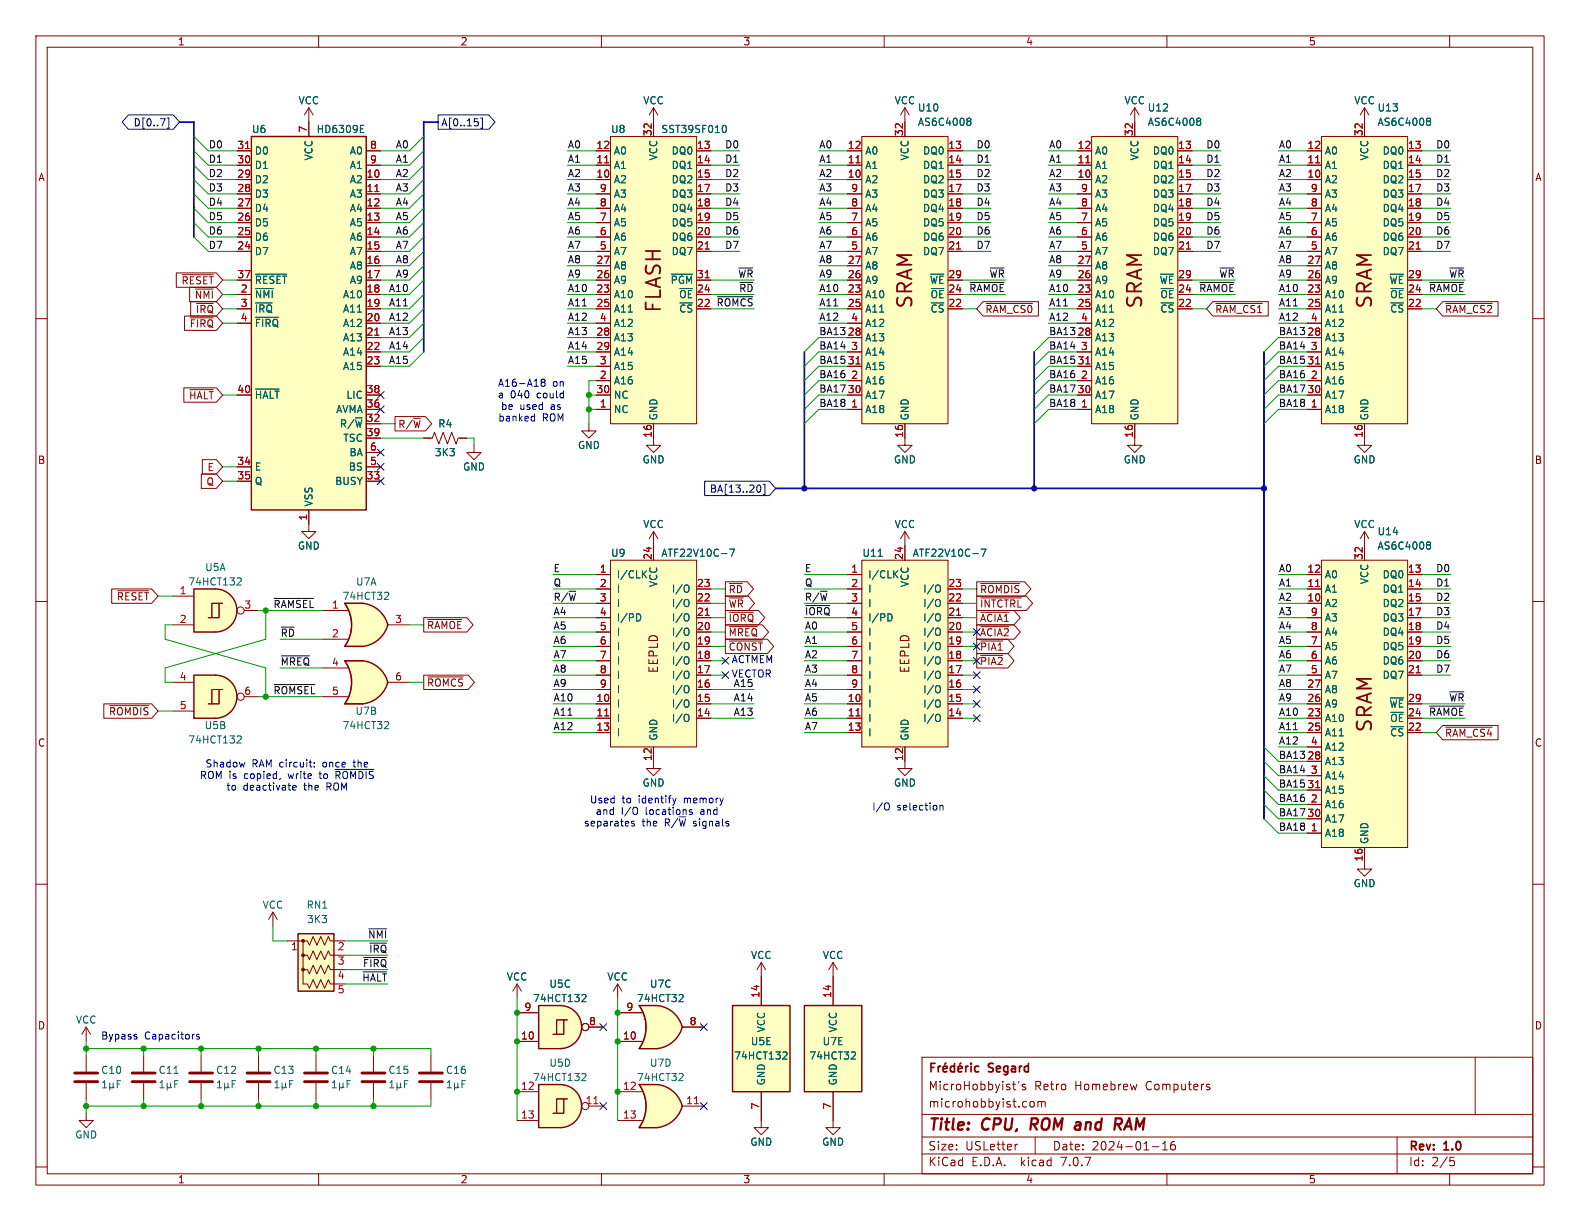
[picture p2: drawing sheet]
<svg xmlns="http://www.w3.org/2000/svg" width="279mm" height="216mm" viewBox="0 0 279 216" stroke-linecap="round" stroke-linejoin="round" font-family="sans-serif">
<defs><g id="words">
<g font-size="3.5" fill="#840000">
<text x="117.3" y="55.5" transform="rotate(-90 117.3 55.5)">FLASH</text>
<text x="161.8" y="54.8" transform="rotate(-90 161.8 54.8)">SRAM</text>
<text x="202.4" y="54.8" transform="rotate(-90 202.4 54.8)">SRAM</text>
<text x="243" y="54.8" transform="rotate(-90 243 54.8)">SRAM</text>
<text x="243" y="129.7" transform="rotate(-90 243 129.7)">SRAM</text>
</g>
<g font-size="2.8" fill="#840000">
<text x="164" y="200.4">Title:</text>
<text x="173.7" y="200.4">CPU,</text>
<text x="183.1" y="200.4">ROM</text>
<text x="191.8" y="200.4">and</text>
<text x="199.5" y="200.4">RAM</text>
</g>
<g font-size="2.1" fill="#840000">
<text x="116.6" y="119.2" transform="rotate(-90 116.6 119.2)">EEPLD</text>
<text x="161.1" y="119.2" transform="rotate(-90 161.1 119.2)">EEPLD</text>
<text x="174.9" y="190">Segard</text>
<text x="164.1" y="193">MicroHobbyist's</text>
<text x="164.1" y="196.1">microhobbyist.com</text>
<text x="182.9" y="193">Retro</text>
<text x="190.1" y="193">Homebrew</text>
<text x="202.8" y="193">Computers</text>
<text x="164" y="203.6">Size:</text>
<text x="170.7" y="203.6">USLetter</text>
<text x="186" y="203.6">Date:</text>
<text x="193.1" y="203.6">2024-01-16</text>
<text x="249.1" y="203.9">Rev:</text>
<text x="255.4" y="203.9">1.0</text>
<text x="164" y="206.4">KiCad</text>
<text x="171.8" y="206.4">E.D.A.</text>
<text x="180.7" y="206.4">kicad</text>
<text x="187.9" y="206.4">7.0.7</text>
<text x="249.1" y="206.4">Id:</text>
<text x="253.1" y="206.4">2/5</text>
</g>
<g font-size="1.8" fill="#840000">
<text x="31.3" y="8.2">1</text>
<text x="81.4" y="8.2">2</text>
<text x="131.4" y="8.2">3</text>
<text x="181.3" y="8.2">4</text>
<text x="231.4" y="8.2">5</text>
<text x="6.7" y="32.2">A</text>
<text x="271.4" y="32.2">A</text>
<text x="32" y="50.5">~{RESET}</text>
<text x="34.4" y="53">~{NMI}</text>
<text x="33.4" y="58.1">~{FIRQ}</text>
<text x="34.5" y="55.6">~{IRQ}</text>
<text x="174.1" y="55.6">~{RAM_CS0}</text>
<text x="214.8" y="55.6">~{RAM_CS1}</text>
<text x="255.4" y="55.6">~{RAM_CS2}</text>
<text x="33.3" y="70.8">~{HALT}</text>
<text x="70.3" y="75.9">R/~{W}</text>
<text x="6.6" y="82.2">B</text>
<text x="36.6" y="83.5">E</text>
<text x="271.3" y="82.2">B</text>
<text x="36.4" y="86">Q</text>
<text x="20.6" y="106.4">~{RESET}</text>
<text x="128.7" y="107.6">~{WR}</text>
<text x="128.7" y="105.1">~{RD}</text>
<text x="173.2" y="105.1">~{ROMDIS}</text>
<text x="173.2" y="107.6">~{INTCTRL}</text>
<text x="75.4" y="111.4">~{RAMOE}</text>
<text x="128.7" y="110.2">~{IORQ}</text>
<text x="128.7" y="112.7">~{MREQ}</text>
<text x="173.2" y="110.2">~{ACIA1}</text>
<text x="173.2" y="112.7">~{ACIA2}</text>
<text x="128.7" y="115.3">~{CONST}</text>
<text x="173.2" y="117.8">~{PIA2}</text>
<text x="173.2" y="115.3">~{PIA1}</text>
<text x="75.4" y="121.6">~{ROMCS}</text>
<text x="19.2" y="126.7">~{ROMDIS}</text>
<text x="255.4" y="130.5">~{RAM_CS4}</text>
<text x="6.6" y="132.2">C</text>
<text x="271.3" y="132.2">C</text>
<text x="59.6" y="168.4">2</text>
<text x="59.6" y="170.9">3</text>
<text x="59.6" y="173.4">4</text>
<text x="6.6" y="182.2">D</text>
<text x="271.3" y="182.2">D</text>
<text x="31.3" y="209.4">1</text>
<text x="81.4" y="209.4">2</text>
<text x="131.4" y="209.4">3</text>
<text x="181.3" y="209.4">4</text>
<text x="231.4" y="209.4">5</text>
</g>
<g font-size="1.8" fill="#000084">
<text x="23.5" y="22.5">D[0..7]</text>
<text x="77.9" y="22.5">A[0..15]</text>
<text x="125.4" y="87.3">BA[13..20]</text>
</g>
<g font-size="1.8" fill="#006464">
<text x="44.5" y="23.7">U6</text>
<text x="52.7" y="18.6">VCC</text>
<text x="55.9" y="23.7">HD6309E</text>
<text x="108" y="23.7">U8</text>
<text x="113.7" y="18.6">VCC</text>
<text x="116.8" y="23.7">SST39SF010</text>
<text x="158.1" y="18.6">VCC</text>
<text x="162.2" y="19.9">U10</text>
<text x="162.2" y="22.5">AS6C4008</text>
<text x="198.7" y="18.6">VCC</text>
<text x="202.9" y="19.9">U12</text>
<text x="202.9" y="22.5">AS6C4008</text>
<text x="239.4" y="18.6">VCC</text>
<text x="243.5" y="19.9">U13</text>
<text x="243.5" y="22.5">AS6C4008</text>
<text x="45" y="27.5">D0</text>
<text x="55.5" y="28.5" transform="rotate(-90 55.5 28.5)">VCC</text>
<text x="61.8" y="27.5">A0</text>
<text x="108.5" y="27.5">A0</text>
<text x="116.4" y="28.5" transform="rotate(-90 116.4 28.5)">VCC</text>
<text x="118.7" y="27.5">DQ0</text>
<text x="152.9" y="27.5">A0</text>
<text x="160.9" y="28.5" transform="rotate(-90 160.9 28.5)">VCC</text>
<text x="163.1" y="27.5">DQ0</text>
<text x="193.5" y="27.5">A0</text>
<text x="201.5" y="28.5" transform="rotate(-90 201.5 28.5)">VCC</text>
<text x="203.8" y="27.5">DQ0</text>
<text x="234.2" y="27.5">A0</text>
<text x="242.2" y="28.5" transform="rotate(-90 242.2 28.5)">VCC</text>
<text x="244.4" y="27.5">DQ0</text>
<text x="45" y="35.2">D3</text>
<text x="45" y="32.6">D2</text>
<text x="45" y="30.1">D1</text>
<text x="61.8" y="32.6">A2</text>
<text x="61.8" y="35.2">A3</text>
<text x="61.8" y="30.1">A1</text>
<text x="108.5" y="32.6">A2</text>
<text x="108.5" y="30.1">A1</text>
<text x="108.5" y="35.2">A3</text>
<text x="118.7" y="30.1">DQ1</text>
<text x="118.7" y="32.6">DQ2</text>
<text x="118.7" y="35.2">DQ3</text>
<text x="152.9" y="32.6">A2</text>
<text x="152.9" y="30.1">A1</text>
<text x="152.9" y="35.2">A3</text>
<text x="163.1" y="30.1">DQ1</text>
<text x="163.1" y="32.6">DQ2</text>
<text x="163.1" y="35.2">DQ3</text>
<text x="193.5" y="32.6">A2</text>
<text x="193.5" y="30.1">A1</text>
<text x="193.5" y="35.2">A3</text>
<text x="203.8" y="30.1">DQ1</text>
<text x="203.8" y="32.6">DQ2</text>
<text x="203.8" y="35.2">DQ3</text>
<text x="234.2" y="32.6">A2</text>
<text x="234.2" y="30.1">A1</text>
<text x="234.2" y="35.2">A3</text>
<text x="244.4" y="30.1">DQ1</text>
<text x="244.4" y="32.6">DQ2</text>
<text x="244.4" y="35.2">DQ3</text>
<text x="45" y="40.2">D5</text>
<text x="45" y="37.7">D4</text>
<text x="61.8" y="37.7">A4</text>
<text x="61.8" y="40.2">A5</text>
<text x="108.5" y="40.2">A5</text>
<text x="108.5" y="37.7">A4</text>
<text x="118.7" y="37.7">DQ4</text>
<text x="118.7" y="40.2">DQ5</text>
<text x="152.9" y="40.2">A5</text>
<text x="152.9" y="37.7">A4</text>
<text x="163.1" y="37.7">DQ4</text>
<text x="163.1" y="40.2">DQ5</text>
<text x="193.5" y="40.2">A5</text>
<text x="193.5" y="37.7">A4</text>
<text x="203.8" y="37.7">DQ4</text>
<text x="203.8" y="40.2">DQ5</text>
<text x="234.2" y="40.2">A5</text>
<text x="234.2" y="37.7">A4</text>
<text x="244.4" y="37.7">DQ4</text>
<text x="244.4" y="40.2">DQ5</text>
<text x="45" y="45.3">D7</text>
<text x="45" y="42.8">D6</text>
<text x="61.8" y="42.8">A6</text>
<text x="61.8" y="45.3">A7</text>
<text x="61.8" y="47.9">A8</text>
<text x="108.5" y="47.9">A8</text>
<text x="108.5" y="45.3">A7</text>
<text x="108.5" y="42.8">A6</text>
<text x="118.7" y="42.8">DQ6</text>
<text x="118.7" y="45.3">DQ7</text>
<text x="152.9" y="47.9">A8</text>
<text x="152.9" y="45.3">A7</text>
<text x="152.9" y="42.8">A6</text>
<text x="163.1" y="42.8">DQ6</text>
<text x="163.1" y="45.3">DQ7</text>
<text x="193.5" y="47.9">A8</text>
<text x="193.5" y="45.3">A7</text>
<text x="193.5" y="42.8">A6</text>
<text x="203.8" y="42.8">DQ6</text>
<text x="203.8" y="45.3">DQ7</text>
<text x="234.2" y="47.9">A8</text>
<text x="234.2" y="45.3">A7</text>
<text x="234.2" y="42.8">A6</text>
<text x="244.4" y="42.8">DQ6</text>
<text x="244.4" y="45.3">DQ7</text>
<text x="45" y="52.9">~{NMI}</text>
<text x="45" y="50.4">~{RESET}</text>
<text x="60.6" y="52.9">A10</text>
<text x="61.8" y="50.4">A9</text>
<text x="108.5" y="52.9">A10</text>
<text x="108.5" y="50.4">A9</text>
<text x="118.5" y="50.4">~{PGM}</text>
<text x="120" y="52.9">~{OE}</text>
<text x="152.9" y="52.9">A10</text>
<text x="152.9" y="50.4">A9</text>
<text x="164.3" y="50.4">~{WE}</text>
<text x="164.4" y="52.9">~{OE}</text>
<text x="193.5" y="52.9">A10</text>
<text x="193.5" y="50.4">A9</text>
<text x="205" y="50.4">~{WE}</text>
<text x="205.1" y="52.9">~{OE}</text>
<text x="234.2" y="52.9">A10</text>
<text x="234.2" y="50.4">A9</text>
<text x="245.6" y="50.4">~{WE}</text>
<text x="245.7" y="52.9">~{OE}</text>
<text x="45" y="55.5">~{IRQ}</text>
<text x="45" y="58">~{FIRQ}</text>
<text x="60.6" y="55.5">A11</text>
<text x="60.6" y="58">A12</text>
<text x="108.5" y="55.5">A11</text>
<text x="108.5" y="58">A12</text>
<text x="120" y="55.5">~{CS}</text>
<text x="152.9" y="55.5">A11</text>
<text x="152.9" y="58">A12</text>
<text x="164.4" y="55.5">~{CS}</text>
<text x="193.5" y="55.5">A11</text>
<text x="193.5" y="58">A12</text>
<text x="205.1" y="55.5">~{CS}</text>
<text x="234.2" y="55.5">A11</text>
<text x="234.2" y="58">A12</text>
<text x="245.7" y="55.5">~{CS}</text>
<text x="60.6" y="60.6">A13</text>
<text x="60.6" y="63.1">A14</text>
<text x="60.6" y="65.6">A15</text>
<text x="108.5" y="60.6">A13</text>
<text x="108.5" y="63.1">A14</text>
<text x="108.5" y="65.6">A15</text>
<text x="152.9" y="60.6">A13</text>
<text x="152.9" y="63.1">A14</text>
<text x="152.9" y="65.6">A15</text>
<text x="193.5" y="60.6">A13</text>
<text x="193.5" y="63.1">A14</text>
<text x="193.5" y="65.6">A15</text>
<text x="234.2" y="60.6">A13</text>
<text x="234.2" y="63.1">A14</text>
<text x="234.2" y="65.6">A15</text>
<text x="45" y="70.7">~{HALT}</text>
<text x="61.2" y="70.7">LIC</text>
<text x="108.5" y="68.2">A16</text>
<text x="108.5" y="70.7">NC</text>
<text x="152.9" y="68.2">A16</text>
<text x="152.9" y="70.7">A17</text>
<text x="193.5" y="68.2">A16</text>
<text x="193.5" y="70.7">A17</text>
<text x="234.2" y="68.2">A16</text>
<text x="234.2" y="70.7">A17</text>
<text x="59.3" y="73.3">AVMA</text>
<text x="60" y="75.8">R/~{W}</text>
<text x="77.4" y="75.8">R4</text>
<text x="108.5" y="73.3">NC</text>
<text x="116.4" y="74.4" transform="rotate(-90 116.4 74.4)">GND</text>
<text x="152.9" y="73.3">A18</text>
<text x="160.9" y="74.4" transform="rotate(-90 160.9 74.4)">GND</text>
<text x="193.5" y="73.3">A18</text>
<text x="201.5" y="74.4" transform="rotate(-90 201.5 74.4)">GND</text>
<text x="234.2" y="73.3">A18</text>
<text x="242.2" y="74.4" transform="rotate(-90 242.2 74.4)">GND</text>
<text x="45" y="83.4">E</text>
<text x="60.6" y="78.3">TSC</text>
<text x="61.6" y="83.4">BS</text>
<text x="61.7" y="80.9">BA</text>
<text x="76.8" y="80.9">3K3</text>
<text x="81.8" y="83.4">GND</text>
<text x="102.1" y="79.6">GND</text>
<text x="113.5" y="82.1">GND</text>
<text x="158" y="82.1">GND</text>
<text x="198.6" y="82.1">GND</text>
<text x="239.3" y="82.1">GND</text>
<text x="45" y="86">Q</text>
<text x="55.5" y="89.7" transform="rotate(-90 55.5 89.7)">VSS</text>
<text x="59.2" y="86">BUSY</text>
<text x="113.7" y="93.6">VCC</text>
<text x="158.1" y="93.6">VCC</text>
<text x="239.4" y="93.6">VCC</text>
<text x="243.5" y="94.8">U14</text>
<text x="36.2" y="101.2">U5A</text>
<text x="52.6" y="97.4">GND</text>
<text x="108" y="98.7">U9</text>
<text x="116.8" y="98.7">ATF22V10C-7</text>
<text x="152.4" y="98.7">U11</text>
<text x="161.3" y="98.7">ATF22V10C-7</text>
<text x="243.5" y="97.4">AS6C4008</text>
<text x="33.2" y="103.7">74HCT132</text>
<text x="60.5" y="106.3">74HCT32</text>
<text x="62.9" y="103.7">U7A</text>
<text x="109" y="102.5">I/CLK</text>
<text x="109" y="105">I</text>
<text x="109" y="107.5">I</text>
<text x="116.4" y="103.9" transform="rotate(-90 116.4 103.9)">VCC</text>
<text x="118.7" y="107.5">I/O</text>
<text x="118.7" y="105">I/O</text>
<text x="153.4" y="102.5">I/CLK</text>
<text x="153.4" y="105">I</text>
<text x="153.4" y="107.5">I</text>
<text x="160.9" y="103.9" transform="rotate(-90 160.9 103.9)">VCC</text>
<text x="163.2" y="107.5">I/O</text>
<text x="163.2" y="105">I/O</text>
<text x="234.2" y="107.5">A2</text>
<text x="234.2" y="105">A1</text>
<text x="234.2" y="102.5">A0</text>
<text x="242.2" y="103.4" transform="rotate(-90 242.2 103.4)">VCC</text>
<text x="244.4" y="102.5">DQ0</text>
<text x="244.4" y="105">DQ1</text>
<text x="244.4" y="107.5">DQ2</text>
<text x="109" y="110.1">I/PD</text>
<text x="109" y="112.6">I</text>
<text x="118.7" y="112.6">I/O</text>
<text x="118.7" y="110.1">I/O</text>
<text x="153.4" y="110.1">I/PD</text>
<text x="153.4" y="112.6">I</text>
<text x="163.2" y="112.6">I/O</text>
<text x="163.2" y="110.1">I/O</text>
<text x="234.2" y="112.6">A4</text>
<text x="234.2" y="110.1">A3</text>
<text x="244.4" y="110.1">DQ3</text>
<text x="244.4" y="112.6">DQ4</text>
<text x="109" y="115.2">I</text>
<text x="109" y="117.7">I</text>
<text x="118.7" y="117.7">I/O</text>
<text x="118.7" y="115.2">I/O</text>
<text x="153.4" y="115.2">I</text>
<text x="153.4" y="117.7">I</text>
<text x="163.2" y="117.7">I/O</text>
<text x="163.2" y="115.2">I/O</text>
<text x="234.2" y="117.7">A6</text>
<text x="234.2" y="115.2">A5</text>
<text x="244.4" y="115.2">DQ5</text>
<text x="244.4" y="117.7">DQ6</text>
<text x="109" y="125.3">I</text>
<text x="109" y="120.2">I</text>
<text x="109" y="122.8">I</text>
<text x="118.7" y="125.3">I/O</text>
<text x="118.7" y="122.8">I/O</text>
<text x="118.7" y="120.2">I/O</text>
<text x="153.4" y="125.3">I</text>
<text x="153.4" y="120.2">I</text>
<text x="153.4" y="122.8">I</text>
<text x="163.2" y="125.3">I/O</text>
<text x="163.2" y="122.8">I/O</text>
<text x="163.2" y="120.2">I/O</text>
<text x="234.2" y="125.3">A9</text>
<text x="234.2" y="122.8">A8</text>
<text x="234.2" y="120.2">A7</text>
<text x="244.4" y="120.2">DQ7</text>
<text x="245.6" y="125.3">~{WE}</text>
<text x="33.2" y="131.7">74HCT132</text>
<text x="36.1" y="129.1">U5B</text>
<text x="60.5" y="129.1">74HCT32</text>
<text x="62.8" y="126.6">U7B</text>
<text x="109" y="127.9">I</text>
<text x="109" y="130.4">I</text>
<text x="116.4" y="131.1" transform="rotate(-90 116.4 131.1)">GND</text>
<text x="118.7" y="127.9">I/O</text>
<text x="153.4" y="127.9">I</text>
<text x="153.4" y="130.4">I</text>
<text x="160.9" y="131.1" transform="rotate(-90 160.9 131.1)">GND</text>
<text x="163.2" y="127.9">I/O</text>
<text x="234.2" y="127.9">A10</text>
<text x="234.2" y="130.4">A11</text>
<text x="245.7" y="130.4">~{CS}</text>
<text x="245.7" y="127.9">~{OE}</text>
<text x="234.2" y="135.5">A13</text>
<text x="234.2" y="132.9">A12</text>
<text x="113.5" y="139.3">GND</text>
<text x="158" y="139.3">GND</text>
<text x="234.2" y="143.1">A16</text>
<text x="234.2" y="138">A14</text>
<text x="234.2" y="140.6">A15</text>
<text x="234.2" y="148.2">A18</text>
<text x="234.2" y="145.6">A17</text>
<text x="242.2" y="149.4" transform="rotate(-90 242.2 149.4)">GND</text>
<text x="46.3" y="160.9">VCC</text>
<text x="54.1" y="160.9">RN1</text>
<text x="239.3" y="157.1">GND</text>
<text x="54.2" y="163.4">3K3</text>
<text x="89.5" y="173.6">VCC</text>
<text x="107.3" y="173.6">VCC</text>
<text x="132.7" y="169.8">VCC</text>
<text x="145.4" y="169.8">VCC</text>
<text x="94.2" y="177.4">74HCT132</text>
<text x="97.1" y="174.9">U5C</text>
<text x="112.5" y="177.4">74HCT32</text>
<text x="114.8" y="174.9">U7C</text>
<text x="13.3" y="181.2">VCC</text>
<text x="132.7" y="185">U5E</text>
<text x="135.5" y="182.6" transform="rotate(-90 135.5 182.6)">VCC</text>
<text x="145.4" y="185">U7E</text>
<text x="148.2" y="182.6" transform="rotate(-90 148.2 182.6)">VCC</text>
<text x="17.8" y="190.1">C10</text>
<text x="27.9" y="190.1">C11</text>
<text x="38.1" y="190.1">C12</text>
<text x="48.3" y="190.1">C13</text>
<text x="58.4" y="190.1">C14</text>
<text x="68.6" y="190.1">C15</text>
<text x="78.7" y="190.1">C16</text>
<text x="94.2" y="191.4">74HCT132</text>
<text x="97.1" y="188.8">U5D</text>
<text x="112.5" y="191.4">74HCT32</text>
<text x="114.8" y="188.8">U7D</text>
<text x="129.7" y="187.6">74HCT132</text>
<text x="143" y="187.6">74HCT32</text>
<text x="135.5" y="192" transform="rotate(-90 135.5 192)">GND</text>
<text x="148.2" y="192" transform="rotate(-90 148.2 192)">GND</text>
<text x="13.2" y="201.5">GND</text>
<text x="132.6" y="202.8">GND</text>
<text x="145.3" y="202.8">GND</text>
</g>
<g font-size="1.8" fill="#a90000">
<text x="54.4" y="23.6" transform="rotate(-90 54.4 23.6)">7</text>
<text x="41.9" y="29">30</text>
<text x="41.9" y="26.4">31</text>
<text x="65.3" y="26.4">8</text>
<text x="65.3" y="29">9</text>
<text x="105.4" y="29">11</text>
<text x="105.4" y="26.4">12</text>
<text x="115.3" y="24.2" transform="rotate(-90 115.3 24.2)">32</text>
<text x="123.1" y="26.4">13</text>
<text x="123.1" y="29">14</text>
<text x="149.8" y="29">11</text>
<text x="149.8" y="26.4">12</text>
<text x="159.8" y="24.2" transform="rotate(-90 159.8 24.2)">32</text>
<text x="167.6" y="26.4">13</text>
<text x="167.6" y="29">14</text>
<text x="190.5" y="29">11</text>
<text x="190.5" y="26.4">12</text>
<text x="200.4" y="24.2" transform="rotate(-90 200.4 24.2)">32</text>
<text x="208.2" y="26.4">13</text>
<text x="208.2" y="29">14</text>
<text x="231.1" y="29">11</text>
<text x="231.1" y="26.4">12</text>
<text x="241" y="24.2" transform="rotate(-90 241 24.2)">32</text>
<text x="248.9" y="26.4">13</text>
<text x="248.9" y="29">14</text>
<text x="41.9" y="34">28</text>
<text x="41.9" y="31.5">29</text>
<text x="64.7" y="31.5">10</text>
<text x="64.7" y="34">11</text>
<text x="105.4" y="31.5">10</text>
<text x="106" y="34">9</text>
<text x="123.1" y="31.5">15</text>
<text x="123.1" y="34">17</text>
<text x="149.8" y="31.5">10</text>
<text x="150.4" y="34">9</text>
<text x="167.6" y="31.5">15</text>
<text x="167.6" y="34">17</text>
<text x="190.5" y="31.5">10</text>
<text x="191.1" y="34">9</text>
<text x="208.2" y="31.5">15</text>
<text x="208.2" y="34">17</text>
<text x="231.1" y="31.5">10</text>
<text x="231.7" y="34">9</text>
<text x="248.9" y="31.5">15</text>
<text x="248.9" y="34">17</text>
<text x="41.9" y="41.7">25</text>
<text x="41.9" y="39.1">26</text>
<text x="41.9" y="36.6">27</text>
<text x="64.7" y="36.6">12</text>
<text x="64.7" y="39.1">13</text>
<text x="64.7" y="41.7">14</text>
<text x="106" y="41.7">6</text>
<text x="106" y="39.1">7</text>
<text x="106" y="36.6">8</text>
<text x="123.1" y="36.6">18</text>
<text x="123.1" y="39.1">19</text>
<text x="123.1" y="41.7">20</text>
<text x="150.4" y="41.7">6</text>
<text x="150.4" y="39.1">7</text>
<text x="150.4" y="36.6">8</text>
<text x="167.6" y="36.6">18</text>
<text x="167.6" y="39.1">19</text>
<text x="167.6" y="41.7">20</text>
<text x="191.1" y="41.7">6</text>
<text x="191.1" y="39.1">7</text>
<text x="191.1" y="36.6">8</text>
<text x="208.2" y="36.6">18</text>
<text x="208.2" y="39.1">19</text>
<text x="208.2" y="41.7">20</text>
<text x="231.7" y="41.7">6</text>
<text x="231.7" y="39.1">7</text>
<text x="231.7" y="36.6">8</text>
<text x="248.9" y="36.6">18</text>
<text x="248.9" y="39.1">19</text>
<text x="248.9" y="41.7">20</text>
<text x="41.9" y="44.2">24</text>
<text x="64.7" y="44.2">15</text>
<text x="64.7" y="46.7">16</text>
<text x="105.4" y="46.7">27</text>
<text x="106" y="44.2">5</text>
<text x="123.1" y="44.2">21</text>
<text x="149.8" y="46.7">27</text>
<text x="150.4" y="44.2">5</text>
<text x="167.6" y="44.2">21</text>
<text x="190.5" y="46.7">27</text>
<text x="191.1" y="44.2">5</text>
<text x="208.2" y="44.2">21</text>
<text x="231.1" y="46.7">27</text>
<text x="231.7" y="44.2">5</text>
<text x="248.9" y="44.2">21</text>
<text x="41.9" y="49.3">37</text>
<text x="42.5" y="51.8">2</text>
<text x="64.7" y="49.3">17</text>
<text x="64.7" y="51.8">18</text>
<text x="105.4" y="51.8">23</text>
<text x="105.4" y="49.3">26</text>
<text x="123.1" y="51.8">24</text>
<text x="123.1" y="49.3">31</text>
<text x="149.8" y="51.8">23</text>
<text x="149.8" y="49.3">26</text>
<text x="167.6" y="51.8">24</text>
<text x="167.6" y="49.3">29</text>
<text x="190.5" y="51.8">23</text>
<text x="190.5" y="49.3">26</text>
<text x="208.2" y="51.8">24</text>
<text x="208.2" y="49.3">29</text>
<text x="231.1" y="51.8">23</text>
<text x="231.1" y="49.3">26</text>
<text x="248.9" y="51.8">24</text>
<text x="248.9" y="49.3">29</text>
<text x="42.5" y="54.4">3</text>
<text x="42.5" y="56.9">4</text>
<text x="64.7" y="54.4">19</text>
<text x="64.7" y="56.9">20</text>
<text x="64.7" y="59.4">21</text>
<text x="105.4" y="54.4">25</text>
<text x="105.4" y="59.4">28</text>
<text x="106" y="56.9">4</text>
<text x="123.1" y="54.4">22</text>
<text x="149.8" y="54.4">25</text>
<text x="149.8" y="59.4">28</text>
<text x="150.4" y="56.9">4</text>
<text x="167.6" y="54.4">22</text>
<text x="190.5" y="54.4">25</text>
<text x="190.5" y="59.4">28</text>
<text x="191.1" y="56.9">4</text>
<text x="208.2" y="54.4">22</text>
<text x="231.1" y="54.4">25</text>
<text x="231.1" y="59.4">28</text>
<text x="231.7" y="56.9">4</text>
<text x="248.9" y="54.4">22</text>
<text x="64.7" y="62">22</text>
<text x="64.7" y="64.5">23</text>
<text x="105.4" y="62">29</text>
<text x="106" y="64.5">3</text>
<text x="149.8" y="64.5">31</text>
<text x="150.4" y="62">3</text>
<text x="190.5" y="64.5">31</text>
<text x="191.1" y="62">3</text>
<text x="231.1" y="64.5">31</text>
<text x="231.7" y="62">3</text>
<text x="41.9" y="69.6">40</text>
<text x="64.7" y="69.6">38</text>
<text x="105.4" y="69.6">30</text>
<text x="106" y="67.1">2</text>
<text x="149.8" y="69.6">30</text>
<text x="150.4" y="67.1">2</text>
<text x="190.5" y="69.6">30</text>
<text x="191.1" y="67.1">2</text>
<text x="231.1" y="69.6">30</text>
<text x="231.7" y="67.1">2</text>
<text x="64.7" y="74.7">32</text>
<text x="64.7" y="72.1">36</text>
<text x="64.7" y="77.2">39</text>
<text x="106" y="72.1">1</text>
<text x="115.3" y="77.5" transform="rotate(-90 115.3 77.5)">16</text>
<text x="150.4" y="72.1">1</text>
<text x="159.8" y="77.5" transform="rotate(-90 159.8 77.5)">16</text>
<text x="191.1" y="72.1">1</text>
<text x="200.4" y="77.5" transform="rotate(-90 200.4 77.5)">16</text>
<text x="231.7" y="72.1">1</text>
<text x="241" y="77.5" transform="rotate(-90 241 77.5)">16</text>
<text x="41.9" y="82.3">34</text>
<text x="65.3" y="82.3">5</text>
<text x="65.3" y="79.8">6</text>
<text x="41.9" y="84.8">35</text>
<text x="64.7" y="84.8">33</text>
<text x="54.4" y="92.1" transform="rotate(-90 54.4 92.1)">1</text>
<text x="106" y="101.3">1</text>
<text x="115.3" y="99.1" transform="rotate(-90 115.3 99.1)">24</text>
<text x="150.4" y="101.3">1</text>
<text x="159.8" y="99.1" transform="rotate(-90 159.8 99.1)">24</text>
<text x="231.1" y="101.3">12</text>
<text x="241" y="99.1" transform="rotate(-90 241 99.1)">32</text>
<text x="248.9" y="101.3">13</text>
<text x="31.7" y="105.2">1</text>
<text x="43.1" y="107.7">3</text>
<text x="106" y="103.9">2</text>
<text x="106" y="106.4">3</text>
<text x="123.1" y="106.4">22</text>
<text x="123.1" y="103.9">23</text>
<text x="150.4" y="103.9">2</text>
<text x="150.4" y="106.4">3</text>
<text x="167.6" y="106.4">22</text>
<text x="167.6" y="103.9">23</text>
<text x="231.1" y="106.4">10</text>
<text x="231.1" y="103.9">11</text>
<text x="248.9" y="103.9">14</text>
<text x="248.9" y="106.4">15</text>
<text x="31.7" y="110.2">2</text>
<text x="58.6" y="112.8">2</text>
<text x="69.8" y="110.2">3</text>
<text x="106" y="109">4</text>
<text x="106" y="111.5">5</text>
<text x="123.1" y="111.5">20</text>
<text x="123.1" y="109">21</text>
<text x="150.4" y="109">4</text>
<text x="150.4" y="111.5">5</text>
<text x="167.6" y="111.5">20</text>
<text x="167.6" y="109">21</text>
<text x="231.7" y="111.5">8</text>
<text x="231.7" y="109">9</text>
<text x="248.9" y="109">17</text>
<text x="248.9" y="111.5">18</text>
<text x="58.6" y="117.9">4</text>
<text x="106" y="114">6</text>
<text x="106" y="116.6">7</text>
<text x="106" y="119.1">8</text>
<text x="123.1" y="119.1">17</text>
<text x="123.1" y="116.6">18</text>
<text x="123.1" y="114">19</text>
<text x="150.4" y="114">6</text>
<text x="150.4" y="116.6">7</text>
<text x="150.4" y="119.1">8</text>
<text x="167.6" y="119.1">17</text>
<text x="167.6" y="116.6">18</text>
<text x="167.6" y="114">19</text>
<text x="231.7" y="119.1">5</text>
<text x="231.7" y="116.6">6</text>
<text x="231.7" y="114">7</text>
<text x="248.9" y="114">19</text>
<text x="248.9" y="116.6">20</text>
<text x="248.9" y="119.1">21</text>
<text x="31.7" y="120.4">4</text>
<text x="31.7" y="125.5">5</text>
<text x="43.1" y="122.9">6</text>
<text x="69.8" y="120.4">6</text>
<text x="105.4" y="124.2">10</text>
<text x="106" y="121.7">9</text>
<text x="123.1" y="124.2">15</text>
<text x="123.1" y="121.7">16</text>
<text x="149.8" y="124.2">10</text>
<text x="150.4" y="121.7">9</text>
<text x="167.6" y="124.2">15</text>
<text x="167.6" y="121.7">16</text>
<text x="231.1" y="124.2">26</text>
<text x="231.1" y="121.7">27</text>
<text x="248.9" y="124.2">29</text>
<text x="105.4" y="126.7">11</text>
<text x="105.4" y="129.3">13</text>
<text x="123.1" y="126.7">14</text>
<text x="149.8" y="126.7">11</text>
<text x="149.8" y="129.3">13</text>
<text x="167.6" y="126.7">14</text>
<text x="231.1" y="126.7">23</text>
<text x="231.1" y="129.3">25</text>
<text x="231.7" y="131.8">4</text>
<text x="248.9" y="129.3">22</text>
<text x="248.9" y="126.7">24</text>
<text x="115.3" y="134.7" transform="rotate(-90 115.3 134.7)">12</text>
<text x="159.8" y="134.7" transform="rotate(-90 159.8 134.7)">12</text>
<text x="231.1" y="134.4">28</text>
<text x="231.7" y="136.9">3</text>
<text x="231.1" y="139.4">31</text>
<text x="231.7" y="142">2</text>
<text x="231.1" y="144.5">30</text>
<text x="231.7" y="147.1">1</text>
<text x="241" y="152.4" transform="rotate(-90 241 152.4)">16</text>
<text x="51.4" y="168.4">1</text>
<text x="59.6" y="176">5</text>
<text x="92.6" y="178.8">9</text>
<text x="110.7" y="178.8">9</text>
<text x="134.4" y="176.6" transform="rotate(-90 134.4 176.6)">14</text>
<text x="147.1" y="176.6" transform="rotate(-90 147.1 176.6)">14</text>
<text x="92" y="183.9">10</text>
<text x="104.1" y="181.4">8</text>
<text x="110.1" y="183.9">10</text>
<text x="121.8" y="181.4">8</text>
<text x="92" y="192.8">12</text>
<text x="92" y="197.9">13</text>
<text x="103.5" y="195.3">11</text>
<text x="110.1" y="192.8">12</text>
<text x="110.1" y="197.9">13</text>
<text x="121.2" y="195.3">11</text>
<text x="134.4" y="196.3" transform="rotate(-90 134.4 196.3)">7</text>
<text x="147.1" y="196.3" transform="rotate(-90 147.1 196.3)">7</text>
</g>
<g font-size="1.8" fill="#0f0f0f">
<text x="36.8" y="28.9">D1</text>
<text x="36.8" y="26.3">D0</text>
<text x="69.9" y="26.3">A0</text>
<text x="69.9" y="28.9">A1</text>
<text x="100.3" y="26.3">A0</text>
<text x="100.3" y="28.9">A1</text>
<text x="128.1" y="26.3">D0</text>
<text x="128.1" y="28.9">D1</text>
<text x="144.8" y="28.9">A1</text>
<text x="144.8" y="26.3">A0</text>
<text x="172.6" y="28.9">D1</text>
<text x="172.6" y="26.3">D0</text>
<text x="185.4" y="26.3">A0</text>
<text x="185.4" y="28.9">A1</text>
<text x="213.2" y="26.3">D0</text>
<text x="213.2" y="28.9">D1</text>
<text x="226.1" y="26.3">A0</text>
<text x="226.1" y="28.9">A1</text>
<text x="253.9" y="26.3">D0</text>
<text x="253.9" y="28.9">D1</text>
<text x="36.8" y="33.9">D3</text>
<text x="36.8" y="31.4">D2</text>
<text x="69.9" y="31.4">A2</text>
<text x="69.9" y="33.9">A3</text>
<text x="100.3" y="33.9">A3</text>
<text x="100.3" y="31.4">A2</text>
<text x="128.1" y="33.9">D3</text>
<text x="128.1" y="31.4">D2</text>
<text x="144.8" y="31.4">A2</text>
<text x="144.8" y="33.9">A3</text>
<text x="172.6" y="33.9">D3</text>
<text x="172.6" y="31.4">D2</text>
<text x="185.4" y="33.9">A3</text>
<text x="185.4" y="31.4">A2</text>
<text x="213.2" y="33.9">D3</text>
<text x="213.2" y="31.4">D2</text>
<text x="226.1" y="31.4">A2</text>
<text x="226.1" y="33.9">A3</text>
<text x="253.9" y="33.9">D3</text>
<text x="253.9" y="31.4">D2</text>
<text x="36.8" y="41.6">D6</text>
<text x="36.8" y="39">D5</text>
<text x="36.8" y="36.5">D4</text>
<text x="69.9" y="41.6">A6</text>
<text x="69.9" y="39">A5</text>
<text x="69.9" y="36.5">A4</text>
<text x="100.3" y="39">A5</text>
<text x="100.3" y="36.5">A4</text>
<text x="100.3" y="41.6">A6</text>
<text x="128.1" y="41.6">D6</text>
<text x="128.1" y="39">D5</text>
<text x="128.1" y="36.5">D4</text>
<text x="144.8" y="41.6">A6</text>
<text x="144.8" y="39">A5</text>
<text x="144.8" y="36.5">A4</text>
<text x="172.6" y="39">D5</text>
<text x="172.6" y="36.5">D4</text>
<text x="172.6" y="41.6">D6</text>
<text x="185.4" y="39">A5</text>
<text x="185.4" y="36.5">A4</text>
<text x="185.4" y="41.6">A6</text>
<text x="213.2" y="36.5">D4</text>
<text x="213.2" y="39">D5</text>
<text x="213.2" y="41.6">D6</text>
<text x="226.1" y="36.5">A4</text>
<text x="226.1" y="41.6">A6</text>
<text x="226.1" y="39">A5</text>
<text x="253.9" y="39">D5</text>
<text x="253.9" y="36.5">D4</text>
<text x="253.9" y="41.6">D6</text>
<text x="36.8" y="44.1">D7</text>
<text x="69.9" y="44.1">A7</text>
<text x="69.9" y="46.6">A8</text>
<text x="100.3" y="44.1">A7</text>
<text x="100.3" y="46.6">A8</text>
<text x="128.1" y="44.1">D7</text>
<text x="144.8" y="46.6">A8</text>
<text x="144.8" y="44.1">A7</text>
<text x="172.6" y="44.1">D7</text>
<text x="185.4" y="46.6">A8</text>
<text x="185.4" y="44.1">A7</text>
<text x="213.2" y="44.1">D7</text>
<text x="226.1" y="46.6">A8</text>
<text x="226.1" y="44.1">A7</text>
<text x="253.9" y="44.1">D7</text>
<text x="68.7" y="51.7">A10</text>
<text x="69.9" y="49.2">A9</text>
<text x="100.3" y="51.7">A10</text>
<text x="100.3" y="49.2">A9</text>
<text x="130.4" y="49.2">~{WR}</text>
<text x="130.6" y="51.7">~{RD}</text>
<text x="144.8" y="49.2">A9</text>
<text x="144.8" y="51.7">A10</text>
<text x="171.3" y="51.7">~{RAMOE}</text>
<text x="174.9" y="49.2">~{WR}</text>
<text x="185.4" y="49.2">A9</text>
<text x="185.4" y="51.7">A10</text>
<text x="211.9" y="51.7">~{RAMOE}</text>
<text x="215.5" y="49.2">~{WR}</text>
<text x="226.1" y="49.2">A9</text>
<text x="226.1" y="51.7">A10</text>
<text x="252.6" y="51.7">~{RAMOE}</text>
<text x="256.2" y="49.2">~{WR}</text>
<text x="68.7" y="56.8">A12</text>
<text x="68.7" y="54.3">A11</text>
<text x="68.7" y="59.3">A13</text>
<text x="100.3" y="54.3">A11</text>
<text x="100.3" y="59.3">A13</text>
<text x="100.3" y="56.8">A12</text>
<text x="126.6" y="54.3">~{ROMCS}</text>
<text x="144.8" y="56.8">A12</text>
<text x="144.8" y="54.3">A11</text>
<text x="144.8" y="59.3">BA13</text>
<text x="185.4" y="59.3">BA13</text>
<text x="185.4" y="54.3">A11</text>
<text x="185.4" y="56.8">A12</text>
<text x="226.1" y="59.3">BA13</text>
<text x="226.1" y="56.8">A12</text>
<text x="226.1" y="54.3">A11</text>
<text x="68.7" y="61.9">A14</text>
<text x="68.7" y="64.4">A15</text>
<text x="100.3" y="64.4">A15</text>
<text x="100.3" y="61.9">A14</text>
<text x="144.8" y="64.4">BA15</text>
<text x="144.8" y="61.9">BA14</text>
<text x="185.4" y="64.4">BA15</text>
<text x="185.4" y="61.9">BA14</text>
<text x="226.1" y="61.9">BA14</text>
<text x="226.1" y="64.4">BA15</text>
<text x="144.8" y="69.5">BA17</text>
<text x="144.8" y="67">BA16</text>
<text x="185.4" y="69.5">BA17</text>
<text x="185.4" y="67">BA16</text>
<text x="226.1" y="67">BA16</text>
<text x="226.1" y="69.5">BA17</text>
<text x="144.8" y="72">BA18</text>
<text x="185.4" y="72">BA18</text>
<text x="226.1" y="72">BA18</text>
<text x="97.8" y="101.3">E</text>
<text x="142.2" y="101.3">E</text>
<text x="226.1" y="101.3">A0</text>
<text x="253.9" y="101.3">D0</text>
<text x="48.3" y="107.6">~{RAMSEL} 1</text>
<text x="97.8" y="103.8">Q</text>
<text x="97.8" y="106.3">R/~{W}</text>
<text x="142.2" y="103.8">Q</text>
<text x="142.2" y="106.3">R/~{W}</text>
<text x="226.1" y="106.3">A2</text>
<text x="226.1" y="103.8">A1</text>
<text x="253.9" y="103.8">D1</text>
<text x="253.9" y="106.3">D2</text>
<text x="49.5" y="112.7">~{RD}</text>
<text x="97.8" y="108.9">A4</text>
<text x="97.8" y="111.4">A5</text>
<text x="97.8" y="114">A6</text>
<text x="142.2" y="111.4">A0</text>
<text x="142.2" y="108.9">~{IORQ}</text>
<text x="142.2" y="114">A1</text>
<text x="226.1" y="114">A5</text>
<text x="226.1" y="111.4">A4</text>
<text x="226.1" y="108.9">A3</text>
<text x="253.9" y="108.9">D3</text>
<text x="253.9" y="114">D5</text>
<text x="253.9" y="111.4">D4</text>
<text x="49.5" y="117.8">~{MREQ}</text>
<text x="97.8" y="116.5">A7</text>
<text x="97.8" y="119">A8</text>
<text x="142.2" y="119">A3</text>
<text x="142.2" y="116.5">A2</text>
<text x="226.1" y="119">A7</text>
<text x="226.1" y="116.5">A6</text>
<text x="253.9" y="119">D7</text>
<text x="253.9" y="116.5">D6</text>
<text x="48.3" y="122.8">~{ROMSEL} 5</text>
<text x="97.8" y="124.1">A10</text>
<text x="97.8" y="121.6">A9</text>
<text x="129.6" y="124.1">A14</text>
<text x="142.2" y="124.1">A5</text>
<text x="142.2" y="121.6">A4</text>
<text x="226.1" y="121.6">A8</text>
<text x="226.1" y="124.1">A9</text>
<text x="256.2" y="124.1">~{WR}</text>
<text x="97.8" y="129.2">A12</text>
<text x="97.8" y="126.7">A11</text>
<text x="129.6" y="126.7">A13</text>
<text x="142.2" y="126.7">A6</text>
<text x="142.2" y="129.2">A7</text>
<text x="226.1" y="126.7">A10</text>
<text x="226.1" y="131.7">A12</text>
<text x="226.1" y="129.2">A11</text>
<text x="252.6" y="126.7">~{RAMOE}</text>
<text x="226.1" y="134.3">BA13</text>
<text x="226.1" y="136.8">BA14</text>
<text x="226.1" y="139.4">BA15</text>
<text x="226.1" y="141.9">BA16</text>
<text x="226.1" y="144.4">BA17</text>
<text x="226.1" y="147">BA18</text>
<text x="65" y="166">~{NMI}</text>
<text x="64" y="173.6">~{HALT}</text>
<text x="64.1" y="171.1">~{FIRQ}</text>
<text x="65.2" y="168.6">~{IRQ}</text>
</g>
<g font-size="1.8" fill="#0000c2">
<text x="87.9" y="70.8">a</text>
<text x="88" y="68.7">A16-A18</text>
<text x="90.2" y="70.8">040</text>
<text x="95" y="70.8">could</text>
<text x="97.7" y="68.7">on</text>
<text x="88" y="74.9">banked</text>
<text x="88.5" y="72.8">be</text>
<text x="91.9" y="72.8">used</text>
<text x="95.9" y="74.9">ROM</text>
<text x="97.5" y="72.8">as</text>
<text x="129.3" y="117.4">ACTMEM</text>
<text x="129.3" y="119.9">VECTOR</text>
<text x="129.6" y="121.6">A15</text>
<text x="36.2" y="136">Shadow</text>
<text x="44.6" y="136">RAM circuit:</text>
<text x="57.4" y="136">once</text>
<text x="63" y="136">the</text>
<text x="35.2" y="138.1">ROM is</text>
<text x="39.9" y="140.1">to</text>
<text x="43" y="140.1">deactivate</text>
<text x="43.3" y="138.1">copied,</text>
<text x="51.3" y="138.1">write</text>
<text x="53.9" y="140.1">the</text>
<text x="57" y="138.1">to</text>
<text x="58" y="140.1">ROM</text>
<text x="60" y="138.1">~{ROMDIS}</text>
<text x="104.2" y="142.4">Used</text>
<text x="110" y="142.4">to</text>
<text x="113" y="142.4">identify</text>
<text x="121.2" y="142.4">memory</text>
<text x="154.1" y="143.6">I/O</text>
<text x="158.6" y="143.6">selection</text>
<text x="103.2" y="146.5">separates</text>
<text x="105.2" y="144.4">and</text>
<text x="109.8" y="144.4">I/O</text>
<text x="113.5" y="146.5">the</text>
<text x="114.3" y="144.4">locations</text>
<text x="117.7" y="146.5">R/~{W}signals</text>
<text x="124.2" y="144.4">and</text>
<text x="17.8" y="183.9">Bypass</text>
<text x="25.5" y="183.9">Capacitors</text>
</g>
</g></defs>
<g fill="none" stroke="#840000" stroke-width=".18">
<path d="M6.3 6.4h266.7v203.2h-266.7zM8.3 8.3h262.8v199.3h-262.8zM56.3 6.4v1.9M106.4 6.4v1.9M156.3 6.4v1.9M200.7 19.1v5M200.7 19.1l-.8 1.2M200.7 19.1l.7 1.2M206.4 6.4v1.9M256.3 6.4v1.9M41.9 31.8h2.5M41.9 29.2h2.5"/>
<path d="M41.9 26.7h2.5M41.9 34.3h2.5M41.9 36.8h2.5M41.9 39.4h2.5M54.6 21.6v2.5M64.8 31.8h2.5M64.8 29.2h2.5M64.8 26.7h2.5M64.8 34.3h2.5M64.8 36.8h2.5M64.8 39.4h2.5M105.4 31.8h2.5"/>
<path d="M105.4 29.2h2.5M105.4 26.7h2.5M105.4 34.3h2.5M105.4 36.8h2.5M105.4 39.4h2.5M107.9 24.1h15.3v50.8h-15.3zM115.6 21.6v2.5M123.2 31.8h2.5M123.2 29.2h2.5M123.2 26.7h2.5M123.2 34.3h2.5M123.2 36.8h2.5"/>
<path d="M123.2 39.4h2.5M190.5 31.8h2.5M190.5 29.2h2.5M190.5 26.7h2.5M190.5 34.3h2.5M190.5 36.8h2.5M190.5 39.4h2.5M193 24.1h15.3v50.8h-15.3zM208.3 31.8h2.5M208.3 29.2h2.5M208.3 26.7h2.5M208.3 34.3h2.5"/>
<path d="M208.3 36.8h2.5M208.3 39.4h2.5M231.1 31.8h2.6M231.1 29.2h2.6M231.1 26.7h2.6M231.1 34.3h2.6M231.1 36.8h2.6M231.1 39.4h2.6M233.7 24.1h15.2v50.8h-15.2zM241.3 21.6v2.5M248.9 31.8h2.6M248.9 29.2h2.6"/>
<path d="M248.9 26.7h2.6M248.9 34.3h2.6M248.9 36.8h2.6M248.9 39.4h2.6M6.3 56.3h2M41.9 41.9h2.5M41.9 44.5h2.5M41.9 54.6h2.5M41.9 52.1h2.5M41.9 49.5h2.5M41.9 57.2h2.5M64.8 41.9h2.5"/>
<path d="M64.8 44.5h2.5M64.8 54.6h2.5M64.8 52.1h2.5M64.8 49.5h2.5M64.8 47h2.5M64.8 59.7h2.5M64.8 57.2h2.5M105.4 41.9h2.5M105.4 44.5h2.5M105.4 54.6h2.5M105.4 52.1h2.5M105.4 49.5h2.5"/>
<path d="M105.4 47h2.5M105.4 59.7h2.5M105.4 57.2h2.5M123.2 41.9h2.5M123.2 44.5h2.5M123.2 54.6h2.5M123.2 52.1h2.5M123.2 49.5h2.5M190.5 41.9h2.5M190.5 44.5h2.5M190.5 54.6h2.5M190.5 52.1h2.5"/>
<path d="M190.5 49.5h2.5M190.5 47h2.5M190.5 59.7h2.5M190.5 57.2h2.5M208.3 41.9h2.5M208.3 44.5h2.5M208.3 54.6h2.5M208.3 52.1h2.5M208.3 49.5h2.5M231.1 41.9h2.6M231.1 44.5h2.6M231.1 54.6h2.6"/>
<path d="M231.1 52.1h2.6M231.1 49.5h2.6M231.1 47h2.6M231.1 59.7h2.6M231.1 57.2h2.6M248.9 41.9h2.6M248.9 44.5h2.6M248.9 54.6h2.6M248.9 52.1h2.6M248.9 49.5h2.6M271.1 56.3h1.9M41.9 69.9h2.5"/>
<path d="M64.8 72.4h2.5M64.8 62.2h2.5M64.8 69.9h2.5M64.8 64.8h2.5M64.8 74.9h2.5M64.8 77.5h2.5M105.4 72.4h2.5M105.4 67.3h2.5M105.4 62.2h2.5M105.4 69.9h2.5M105.4 64.8h2.5M115.6 74.9v2.6"/>
<path d="M160 77.5v1.2h1.3l-1.3 1.3-1.3-1.3h1.3M190.5 72.4h2.5M190.5 67.3h2.5M190.5 62.2h2.5M190.5 69.9h2.5M190.5 64.8h2.5M200.7 74.9v2.6M231.1 72.4h2.6M231.1 67.3h2.6M231.1 62.2h2.6M231.1 69.9h2.6M231.1 64.8h2.6"/>
<path d="M241.3 74.9v2.6M41.9 85.1h2.5M41.9 82.6h2.5M54.6 90.2v2.5M64.8 85.1h2.5M64.8 82.6h2.5M64.8 80h2.5M107.9 99.1h15.3v33h-15.3zM115.6 96.5v2.6M160 94l-.7 1.3M160 94v2.5M160 94l.8 1.3"/>
<path d="M6.3 106.4h2M105.4 101.6h2.5M105.4 119.4h2.5M105.4 116.8h2.5M105.4 114.3h2.5M105.4 104.1h2.5M105.4 111.8h2.5M105.4 109.2h2.5M105.4 106.7h2.5M123.2 119.4h2.5M123.2 116.8h2.5M123.2 114.3h2.5"/>
<path d="M123.2 104.1h2.5M123.2 111.8h2.5M123.2 109.2h2.5M123.2 106.7h2.5M271.1 106.4h1.9M105.4 124.5h2.5M105.4 127h2.5M105.4 129.5h2.5M105.4 121.9h2.5M115.6 132.1v2.5M123.2 124.5h2.5M123.2 127h2.5"/>
<path d="M123.2 121.9h2.5M6.3 156.3h2M271.1 156.3h1.9M147.3 170.2l-.7 1.3M147.3 170.2v2.5M147.3 170.2l.8 1.3M76.2 186.7v2.8M76.2 191.5v2.8M163 186.9h108.1v20.7h-108.1zM163 197.1h108.1M179 191.7h.6M179.3 192.6l.3 .1"/>
<path d="M180.2 191.2l-.2 .3M181.3 191.8l-.3-.1-.2 .2v.2l.5 .2v.3h-.5M182.3 194.8h.3l.3 .2v.5l-.3 .3-.3-.1-.2-.2v-.5zM183.5 194.9l.5-.1 .2 .2M183.5 194.8v1M184.2 195l.2-.2h.4v1M184.2 195v.8M201 191.7l-.2 1M213.5 191.7l.4 .1M213.5 192.2l.4 .1 .1 .2-.2 .2h-.3M260.9 187v10M6.3 206.4h2"/>
<path d="M56.3 207.6v2M106.4 207.6v2M156.3 207.6v2M163 204.1h108.1M163 201h108.1M179.9 202.3l-.2 .1M183 201v3.1M203.8 202.8h1.1M205.6 203.3h.8M205.6 202.3l.4-.5v1.5M206.4 207.6v2M207.7 201.8a.59 .59 0 0 0-.7 .7v.6l.2 .2h.4l.2-.1 .1-.5-.2-.2-.4-.1-.3 .3"/>
<path d="M247.1 201v6.6M256.3 207.6v2M256.4 204.6h.7M256.6 205.2h.3l.3 .3-.1 .6h-.5M271.1 206.4h1.9"/>
</g>
<path d="M182.5 197.8l-.3 2M190.5 198.4l.5 .1M191 199.7l-.2 .1M191.1 198.9l-.7 .1M197.3 197.8h1a.58 .58 0 0 1-.4 1M197.7 198.8l.5 1" fill="none" stroke="#840000" stroke-width=".4"/>
<g fill="none" stroke="#840000" stroke-width=".3">
<path d="M164.6 188.7h.5M165.4 188h-.8v1.5M165.9 188.5v1M166.4 188.5l-.3 .1-.2 .2M166.8 189l.7-.1-.1-.3-.4-.1-.2 .2 .1 .8h.5M167.3 188l-.2 .2M168.8 188.6l-.4-.1-.3 .3v.4l.1 .3h.6M168.8 188v1.5M169.4 189l.7-.1v-.3l-.5-.1-.2 .2 .1 .8h.6M169.9 188l-.2 .2M170.8 188.5v1M171.2 188.5l-.3 .1-.1 .2"/>
<path d="M171.7 188v.2M171.7 188.5v1M173.1 188.6l-.5-.1-.2 .3v.4l.1 .3h.6"/>
</g>
<g fill="#ffffc2" stroke="#ffffc2" stroke-width=".18">
<path d="M233.7 24.1h15.2v50.8h-15.2z"/>
<path d="M107.9 24.1h15.3v50.8h-15.3z"/>
<path d="M107.9 99.1h15.3v33h-15.3z"/>
<path d="M193 24.1h15.3v50.8h-15.3z"/>
<path d="M44.4 24.1h20.4v66.1h-20.4z"/>
<path d="M63.6 109.1l5 1.4a5.2 5.2 0 0 1-4.4 3.8z"/>
</g>
<g fill="none" stroke="#a90000" stroke-width=".18">
<path d="M43.4 26.3h.7M66.3 33.9h.7M106.9 28.8h.7M192 28.8h.7M232.7 28.8h.7M66.3 59.3h.7M124.7 44h.7M124.7 49.1h.7M209.8 44h.7M250.4 44h.8M192 64.4h.7M232.7 64.4h.7"/>
<path d="M124.7 108.8h.7M106.9 126.6h.7"/>
</g>
<g fill="none" stroke="#006464" stroke-width=".18">
<path d="M63.7 22.2h.6M63.7 23.4h.6M63.7 22.8h.5M128 22.2a.68 .68 0 0 1 .5 .6 .68 .68 0 0 1-.5 .6M211.9 20.9h.2l.2 .2-.2 .3M211.9 21.4h.2M212.1 21.4l.2 .3v.2l-.1 .2-.3 .1M252.5 20.9h.2l.3 .2-.3 .3M252.5 21.4h.2M252.7 21.4l.3 .3v.2l-.1 .2-.4 .1M45.2 48.5h5.5M45.2 51h3.1"/>
<path d="M45.2 53.6h2.9M45.2 56.1h4M118.7 48.5h3.8M205.2 48.5h2.3M245.8 48.5h2.4M45.2 68.8h4.1M129 97.1h.9l-.6 1.3M112.9 108.5a.68 .68 0 0 1 .4 .7 .68 .68 0 0 1-.4 .6M113.8 101.5l.5 .7M114.3 100.9l-.7 .7M121.5 103.4l.2 .1a.81 .81 0 0 1-.2 1.2M121.5 106l.2 .1a.81 .81 0 0 1-.2 1.2"/>
<path d="M121.5 108.5l.2 .1a.81 .81 0 0 1-.2 1.2M121.5 111.1h.2a.81 .81 0 0 1-.2 1.2M121.5 113.6l.2 .1a.81 .81 0 0 1-.2 1.2M121.5 116.1l.2 .1a.81 .81 0 0 1-.2 1.2M121.5 118.7l.2 .1a.81 .81 0 0 1-.2 1.2M121.5 126.3l.2 .1a.81 .81 0 0 1-.2 1.2M121.5 121.2l.2 .1a.81 .81 0 0 1-.2 1.2M121.5 123.8h.2a.81 .81 0 0 1-.2 1.2M79.1 192.3h.7M79.1 191.4l.4-.3v1.2M80.4 192.2l.1 .1h.3l.2-.1M80.4 191.5v1.3"/>
<path d="M81 192.2l.1 .1M81 191.5v.7M81.7 191.7h.4M82.3 191.1h-.6v1.2"/>
</g>
<path d="M44.4 24.1h20.4v66.1h-20.4z" fill="none" stroke="#840000" stroke-width=".25"/>
<path d="M74.2 191.3h4M74.2 189.7h4" fill="none" stroke="#840000" stroke-width=".51"/>
<path d="M61 114.3h3.1M61 106.7h3.1" fill="none" stroke="#ffffc2" stroke-width=".18"/>
<path d="M61 106.7h3.1v7.6h-3.1a6.7 6.7 0 0 0 0-7.6z" fill="#ffffc2"/>
<g fill="#ffffc2" stroke="#ffffc2" stroke-width=".18">
<path d="M64.2 106.7a5.1 5.1 0 0 1 4.4 3.8l-5 1.3z"/>
<path d="M63.6 119.3l5 1.4a5.2 5.2 0 0 1-4.4 3.8z"/>
</g>
<path d="M61 106.7h3.2a5.1 5.1 0 0 1 4.4 3.8 5.2 5.2 0 0 1-4.5 3.8h-3.1a6.6 6.6 0 0 0 0-7.6z" fill="none" stroke="#840000" stroke-width=".25"/>
<path d="M57.1 108h4.4M57.1 113h4.4M64.1 106.7h-3.1a6.6 6.6 0 0 1 0 7.6h3.1M68.6 110.5h3.8M134.6 170.2l-.7 1.3M134.6 170.2v2.5M134.6 170.2l.8 1.3M66 186.7v2.8M66 191.5v2.8" fill="none" stroke="#840000" stroke-width=".18"/>
<path d="M68.5 104.7l.2 .3v.3l-.8 .7h.8M68.9 192.3h.8M68.9 191.4l.4-.3v1.2M70.2 192.2l.2 .1h.2l.2-.1M70.2 191.5v1.3M70.8 192.2l.2 .1M70.8 191.5v.7M71.5 191.7h.5M72.1 191.1h-.6v1.2" fill="none" stroke="#006464" stroke-width=".18"/>
<path d="M64 191.3h4.1M64 189.7h4.1" fill="none" stroke="#840000" stroke-width=".51"/>
<path d="M61 116.8h3.1M61 124.5h3.1" fill="none" stroke="#ffffc2" stroke-width=".18"/>
<path d="M61 116.8h3.1v7.7h-3.1a6.7 6.7 0 0 0 0-7.7z" fill="#ffffc2"/>
<g fill="#ffffc2" stroke="#ffffc2" stroke-width=".18">
<path d="M64.2 116.8a5.1 5.1 0 0 1 4.4 3.9l-5 1.3z"/>
<path d="M38.1 104.1a3.8 3.8 0 0 1 3.8 3.9 3.8 3.8 0 0 1-3.8 3.8z"/>
</g>
<path d="M61 116.8h3.2a5.1 5.1 0 0 1 4.4 3.9 5.2 5.2 0 0 1-4.5 3.8h-3.1a6.6 6.6 0 0 0 0-7.7z" fill="none" stroke="#840000" stroke-width=".25"/>
<path d="M241.3 19.1l-.8 1.2M241.3 19.1v2.5M241.3 19.1l.8 1.2M57.1 118.1h4.4M64.1 116.8h-3.1a6.6 6.6 0 0 1 0 7.7h3.1M57.1 123.2h4.4M68.6 120.7h3.8M48.3 161.3l-.8 1.3M48.3 161.3v2.5M48.3 161.3l.7 1.3M55.9 186.7v2.8M55.9 191.5v2.8" fill="none" stroke="#840000" stroke-width=".18"/>
<path d="M68.5 127.6l.2 .2v.3l-.8 .7h.8M58.8 192.3h.7M58.8 191.4l.3-.3v1.2M60 192.2l.2 .1h.3l.1-.1M60 191.5v1.3M60.6 192.2l.2 .1M60.6 191.5v.7M61.4 191.7h.4M62 191.1h-.6v1.2" fill="none" stroke="#006464" stroke-width=".18"/>
<path d="M53.8 191.3h4.1M53.8 189.7h4.1" fill="none" stroke="#840000" stroke-width=".51"/>
<path d="M34.3 104.1h3.8v7.7h-3.8z" fill="#ffffc2"/>
<g fill="none" stroke="#840000" stroke-width=".18">
<path d="M30.5 105.4h3.8M30.5 110.5h3.8M38.7 106.7h-1.2v2.5M39.4 106.7h-.7v2.5h-1.9M43.2 108h2.5M134.6 172.7v5.1M134.6 193v6.4h1.3l-1.3 1.3-1.3-1.3h1.3M147.3 198.1v1.3h1.3l-1.3 1.3-1.3-1.3h1.3"/>
<circle cx="42.5" cy="107.9" r=".63"/>
</g>
<path d="M34.3 104.1h3.8a3.8 3.8 0 0 1 3.8 3.9 3.8 3.8 0 0 1-3.8 3.8h-3.8zM129.5 177.8h10.2v15.2h-10.2z" fill="none" stroke="#840000" stroke-width=".25"/>
<path d="M42.1 102.2h.4l.2 .3-.8 .9h.8M138.6 186l.5 .1 .1 .3-.8 .9h.8" fill="none" stroke="#006464" stroke-width=".18"/>
<g fill="#ffffc2" stroke="#ffffc2" stroke-width=".18">
<path d="M129.5 177.8h10.2v15.2h-10.2z"/>
<path d="M115.6 180.3l5 1.3a5.2 5.2 0 0 1-4.4 3.8z"/>
</g>
<path d="M113 177.8h3.2M113 185.4h3.2" fill="none" stroke="#ffffc2" stroke-width=".18"/>
<path d="M113 177.8h3.2v7.6h-3.2a6.7 6.7 0 0 0 0-7.6z" fill="#ffffc2"/>
<g fill="#ffffc2" stroke="#ffffc2" stroke-width=".18">
<path d="M116.2 177.8a5.1 5.1 0 0 1 4.4 3.8l-4.9 1.3z"/>
<path d="M99.1 191.8a3.8 3.8 0 0 1 3.8 3.8 3.8 3.8 0 0 1-3.8 3.8z"/>
</g>
<path d="M113 177.8h3.2a5.1 5.1 0 0 1 4.4 3.8 5.2 5.2 0 0 1-4.4 3.8h-3.2a6.6 6.6 0 0 0 0-7.6z" fill="none" stroke="#840000" stroke-width=".25"/>
<path d="M109.2 179.1h4.3M116.2 177.8h-3.2a6.6 6.6 0 0 1 0 7.6h3.2M109.2 184.2h4.3M120.6 181.6h3.9" fill="none" stroke="#840000" stroke-width=".18"/>
<path d="M120.6 175.8l.2 .3-.1 .3-.7 .7h.8" fill="none" stroke="#006464" stroke-width=".18"/>
<path d="M95.2 191.8h3.9v7.6h-3.9z" fill="#ffffc2"/>
<g fill="none" stroke="#840000" stroke-width=".18">
<path d="M104.1 74.9v1.3h1.3l-1.3 1.3-1.2-1.3h1.2M115.6 77.5v1.2h1.2l-1.2 1.3-1.3-1.3h1.3M54.6 92.7v1.3h1.3l-1.3 1.3-1.3-1.3h1.3M115.6 94l-.8 1.3M115.6 94v2.5M115.6 94l.7 1.3M91.4 174l-.7 1.3M91.4 174v2.5M91.4 174l.8 1.3M109.2 174l-.7 1.3M109.2 174v2.5M109.2 174l.8 1.3"/>
<path d="M91.4 193h3.8M91.4 198.1h3.8M99.7 194.3h-1.3v2.6M100.3 194.3h-.6v2.6h-1.9M104.1 195.6h2.6"/>
<circle cx="103.5" cy="195.6" r=".63"/>
</g>
<path d="M95.2 191.8h3.9a3.8 3.8 0 0 1 3.8 3.8 3.8 3.8 0 0 1-3.8 3.8h-3.9z" fill="none" stroke="#840000" stroke-width=".25"/>
<path d="M105 195.2h.7" fill="none" stroke="#a90000" stroke-width=".18"/>
<path d="M103.1 189.8l.4 .1 .1 .3-.8 .9h.8" fill="none" stroke="#006464" stroke-width=".18"/>
<path d="M99.1 177.8a3.8 3.8 0 0 1 3.8 3.8 3.8 3.8 0 0 1-3.8 3.8z" fill="#ffffc2" stroke="#ffffc2" stroke-width=".18"/>
<path d="M95.2 177.8h3.9v7.6h-3.9z" fill="#ffffc2"/>
<g fill="none" stroke="#840000" stroke-width=".18">
<path d="M115.6 19.1l-.8 1.2M115.6 19.1v2.5M115.6 19.1l.7 1.2M149.9 31.8h2.5M149.9 29.2h2.5M149.9 26.7h2.5M149.9 34.3h2.5M149.9 36.8h2.5M149.9 39.4h2.5M152.4 24.1h15.2v50.8h-15.2zM160 21.6v2.5M167.6 31.8h2.6"/>
<path d="M167.6 29.2h2.6M167.6 26.7h2.6M167.6 34.3h2.6M167.6 36.8h2.6M167.6 39.4h2.6M149.9 41.9h2.5M149.9 44.5h2.5M149.9 54.6h2.5M149.9 52.1h2.5M149.9 49.5h2.5M149.9 47h2.5M149.9 59.7h2.5"/>
<path d="M149.9 57.2h2.5M167.6 41.9h2.6M167.6 44.5h2.6M167.6 54.6h2.6M167.6 52.1h2.6M167.6 49.5h2.6M74.9 77.5h1.6l.3-1 .8 2 .8-2 .7 2 .8-2 .7 2 .4-1h1.5M83.8 78.7v1.3h1.3l-1.3 1.3-1.3-1.3h1.3M149.9 72.4h2.5M149.9 67.3h2.5M149.9 62.2h2.5M149.9 69.9h2.5"/>
<path d="M149.9 64.8h2.5M160 74.9v2.6M152.4 99.1h15.2v33h-15.2zM160 96.5v2.6M241.3 94l-.8 1.3M241.3 94v2.5M241.3 94l.8 1.3M149.9 101.6h2.5M149.9 119.4h2.5M149.9 116.8h2.5M149.9 114.3h2.5M149.9 104.1h2.5"/>
<path d="M149.9 111.8h2.5M149.9 109.2h2.5M149.9 106.7h2.5M167.6 119.4h2.6M167.6 116.8h2.6M167.6 114.3h2.6M167.6 104.1h2.6M167.6 111.8h2.6M167.6 109.2h2.6M167.6 106.7h2.6M115.6 134.6v1.3h1.2l-1.2 1.3-1.3-1.3h1.3M149.9 124.5h2.5"/>
<path d="M149.9 127h2.5M149.9 129.5h2.5M149.9 121.9h2.5M160 132.1v2.5M167.6 124.5h2.6M167.6 127h2.6M167.6 121.9h2.6M241.3 152.4v1.3h1.3l-1.3 1.2-1.3-1.2h1.3M50.8 166.4h2.5M53.6 168.9h.8l.3 .8 .7-1.6 .6 1.6 .7-1.6 .7 1.6 .7-1.6 .3 .8h1.3M53.6 171.5h.8l.3 .7 .7-1.5 .6 1.5 .7-1.5 .7 1.5 .7-1.5 .3 .8h1.3M61 166.4h-2.6l-.3-.8-.7 1.5-.7-1.5-.7 1.5-.6-1.5-.7 1.5-.3-.7h-.8v7.6h.8l.3 .8 .7-1.6 .6 1.6 .7-1.6 .7 1.6 .7-1.6 .3 .8h1.3"/>
<path d="M91.4 179.1h3.8M25.4 186.7v2.8M25.4 191.5v2.8M91.4 184.2h3.8M99.7 180.3h-1.3v2.6M100.3 180.3h-.6v2.6h-1.9M104.1 181.6h2.6"/>
<circle cx="103.5" cy="181.6" r=".63"/>
</g>
<path d="M52.7 165.1h6.4v10.2h-6.4zM95.2 177.8h3.9a3.8 3.8 0 0 1 3.8 3.8 3.8 3.8 0 0 1-3.8 3.8h-3.9z" fill="none" stroke="#840000" stroke-width=".25"/>
<g fill="none" stroke="#006464" stroke-width=".18">
<path d="M171.2 20.9h.3l.2 .2-.2 .3M171.2 21.4h.3M171.5 21.4l.2 .3v.2l-.1 .2-.4 .1M164.6 48.5h2.3M155.3 98.4h.7M173.5 97.1h.8l-.5 1.3M157.3 108.5a.68 .68 0 0 1 .5 .7 .68 .68 0 0 1-.5 .6M158.2 101.5l.6 .7M158.8 100.9l-.7 .7M166 103.4l.1 .1a.81 .81 0 0 1-.1 1.2M166 106l.1 .1a.81 .81 0 0 1-.1 1.2M166 108.5l.1 .1a.81 .81 0 0 1-.1 1.2"/>
<path d="M166 111.1h.1a.81 .81 0 0 1-.1 1.2M166 113.6l.1 .1a.81 .81 0 0 1-.1 1.2M166 116.1l.1 .1a.81 .81 0 0 1-.1 1.2M166 118.7l.1 .1a.81 .81 0 0 1-.1 1.2M166 126.3l.1 .1a.81 .81 0 0 1-.1 1.2M166 121.2l.1 .1a.81 .81 0 0 1-.1 1.2M166 123.8h.1a.81 .81 0 0 1-.1 1.2M103.1 175.8l.4 .1 .1 .3-.8 .9h.8M28.3 192.3h.7M28.3 191.4l.4-.3v1.2M29.6 192.2l.1 .1h.3l.2-.1M29.6 191.5v1.3"/>
<path d="M30.2 192.2l.1 .1M30.2 191.5v.7M30.8 189.8h.7M30.9 191.7h.4M31.5 191.1h-.6v1.2"/>
</g>
<g fill="#ffffc2" stroke="#ffffc2" stroke-width=".18">
<path d="M152.4 24.1h15.2v50.8h-15.2z"/>
<path d="M152.4 99.1h15.2v33h-15.2z"/>
<path d="M52.7 165.1h6.4v10.2h-6.4z"/>
<path d="M38.1 119.4a3.8 3.8 0 0 1 3.8 3.8 3.8 3.8 0 0 1-3.8 3.8z"/>
</g>
<path d="M151.4 28.8h.7M169.2 44h.7M151.4 64.4h.7M169.2 108.8h.7M151.4 126.6h.7" fill="none" stroke="#a90000" stroke-width=".18"/>
<g fill="#840000" stroke="#840000" stroke-width=".18">
<circle cx="53.6" cy="166.4" r=".25"/>
<circle cx="53.6" cy="168.9" r=".25"/>
<circle cx="53.6" cy="171.4" r=".25"/>
</g>
<path d="M23.4 191.3h4M23.4 189.7h4" fill="none" stroke="#840000" stroke-width=".51"/>
<path d="M34.3 119.4h3.8v7.6h-3.8z" fill="#ffffc2"/>
<g fill="none" stroke="#840000" stroke-width=".18">
<path d="M241.3 77.5v1.2h1.3l-1.3 1.3-1.3-1.3h1.3M30.5 120.7h3.8M30.5 125.7h3.8M38.7 121.9h-1.2v2.6M39.4 121.9h-.7v2.6h-1.9M43.2 123.2h2.5"/>
<circle cx="42.5" cy="123.2" r=".63"/>
</g>
<path d="M34.3 119.4h3.8a3.8 3.8 0 0 1 3.8 3.8 3.8 3.8 0 0 1-3.8 3.8h-3.8z" fill="none" stroke="#840000" stroke-width=".25"/>
<path d="M42.1 130.1l.4 .1 .2 .3-.8 .9h.8" fill="none" stroke="#006464" stroke-width=".18"/>
<path d="M115.6 194.2l5 1.4a5.2 5.2 0 0 1-4.4 3.8z" fill="#ffffc2" stroke="#ffffc2" stroke-width=".18"/>
<path d="M113 199.4h3.2M113 191.8h3.2" fill="none" stroke="#ffffc2" stroke-width=".18"/>
<path d="M113 191.8h3.2v7.6h-3.2a6.7 6.7 0 0 0 0-7.6z" fill="#ffffc2"/>
<g fill="#ffffc2" stroke="#ffffc2" stroke-width=".18">
<path d="M116.2 191.8a5.1 5.1 0 0 1 4.4 3.8l-4.9 1.3z"/>
<path d="M233.7 99.1h15.2v50.8h-15.2z"/>
<path d="M142.2 177.8h10.2v15.2h-10.2z"/>
</g>
<path d="M142.2 177.8h10.2v15.2h-10.2zM113 191.8h3.2a5.1 5.1 0 0 1 4.4 3.8 5.2 5.2 0 0 1-4.4 3.8h-3.2a6.6 6.6 0 0 0 0-7.6z" fill="none" stroke="#840000" stroke-width=".25"/>
<g fill="none" stroke="#840000" stroke-width=".18">
<path d="M54.6 19.1l-.8 1.2M54.6 19.1v5M54.6 19.1l.8 1.2M160 19.1l-.7 1.2M160 19.1v5M160 19.1l.8 1.2M41.9 31.8h2.5M41.9 34.3h2.5M41.9 36.8h2.5M41.9 39.4h2.5M41.9 29.2h2.5M41.9 26.7h2.5"/>
<path d="M64.8 31.8h2.5M64.8 34.3h2.5M64.8 36.8h2.5M64.8 39.4h2.5M64.8 29.2h2.5M64.8 26.7h2.5M105.4 31.8h2.5M105.4 34.3h2.5M105.4 36.8h2.5M105.4 39.4h2.5M105.4 29.2h2.5M105.4 26.7h2.5"/>
<path d="M115.6 21.6v2.5M123.2 31.8h2.5M123.2 34.3h2.5M123.2 36.8h2.5M123.2 39.4h2.5M123.2 29.2h2.5M123.2 26.7h2.5M149.9 31.8h2.5M149.9 34.3h2.5M149.9 36.8h2.5M149.9 39.4h2.5M149.9 29.2h2.5"/>
<path d="M149.9 26.7h2.5M167.6 31.8h2.6M167.6 34.3h2.6M167.6 36.8h2.6M167.6 39.4h2.6M167.6 29.2h2.6M167.6 26.7h2.6M190.5 31.8h2.5M190.5 34.3h2.5M190.5 36.8h2.5M190.5 39.4h2.5M190.5 29.2h2.5"/>
<path d="M190.5 26.7h2.5M200.7 21.6v2.5M208.3 31.8h2.5M208.3 34.3h2.5M208.3 36.8h2.5M208.3 39.4h2.5M208.3 29.2h2.5M208.3 26.7h2.5M231.1 31.8h2.6M231.1 34.3h2.6M231.1 36.8h2.6M231.1 39.4h2.6"/>
<path d="M231.1 29.2h2.6M231.1 26.7h2.6M241.3 21.6v2.5M248.9 31.8h2.6M248.9 34.3h2.6M248.9 36.8h2.6M248.9 39.4h2.6M248.9 29.2h2.6M248.9 26.7h2.6M31.2 48.3h7.1l1.1 1.2-1.1 1.3h-7.1zM32.2 48.6h5.5M32.6 55.9h5.7l1.1 1.3-1.1 1.2h-5.7z"/>
<path d="M33.5 50.8h4.8l1.1 1.3-1.1 1.2h-4.8zM33.7 56.2h4M33.7 53.3h4.6l1.1 1.3-1.1 1.3h-4.6zM34.6 51.1h3.1M34.8 53.7h2.9M41.9 41.9h2.5M41.9 44.5h2.5M41.9 49.5h2.5M41.9 52.1h2.5M41.9 54.6h2.5M41.9 57.2h2.5M64.8 41.9h2.5"/>
<path d="M64.8 44.5h2.5M64.8 47h2.5M64.8 49.5h2.5M64.8 52.1h2.5M64.8 54.6h2.5M64.8 57.2h2.5M64.8 59.7h2.5M105.4 41.9h2.5M105.4 44.5h2.5M105.4 47h2.5M105.4 49.5h2.5M105.4 52.1h2.5"/>
<path d="M105.4 54.6h2.5M105.4 57.2h2.5M105.4 59.7h2.5M123.2 41.9h2.5M123.2 44.5h2.5M123.2 49.5h2.5M123.2 52.1h2.5M123.2 54.6h2.5M149.9 41.9h2.5M149.9 44.5h2.5M149.9 47h2.5M149.9 49.5h2.5"/>
<path d="M149.9 52.1h2.5M149.9 54.6h2.5M149.9 57.2h2.5M149.9 59.7h2.5M167.6 41.9h2.6M167.6 44.5h2.6M167.6 49.5h2.6M167.6 52.1h2.6M167.6 54.6h2.6M173.8 53.3h9.8v2.6h-9.8l-1.1-1.3zM174.4 53.7h8.2M190.5 41.9h2.5"/>
<path d="M190.5 44.5h2.5M190.5 47h2.5M190.5 49.5h2.5M190.5 52.1h2.5M190.5 54.6h2.5M190.5 57.2h2.5M190.5 59.7h2.5M208.3 41.9h2.5M208.3 44.5h2.5M208.3 49.5h2.5M208.3 52.1h2.5M208.3 54.6h2.5"/>
<path d="M214.5 53.3h9.8v2.6h-9.8l-1.1-1.3zM215 53.7h8.2M231.1 41.9h2.6M231.1 44.5h2.6M231.1 47h2.6M231.1 49.5h2.6M231.1 52.1h2.6M231.1 54.6h2.6M231.1 57.2h2.6M231.1 59.7h2.6M248.9 41.9h2.6M248.9 44.5h2.6"/>
<path d="M248.9 49.5h2.6M248.9 52.1h2.6M248.9 54.6h2.6M255.1 53.3h9.8v2.6h-9.8l-1.1-1.3zM255.7 53.7h8.2M32.5 68.6h5.8l1.1 1.3-1.1 1.2h-5.8zM33.6 68.9h4.1M41.9 69.9h2.5M64.8 62.2h2.5M64.8 64.8h2.5M64.8 74.9h2.5M64.8 72.4h2.5"/>
<path d="M64.8 69.9h2.5M64.8 77.5h2.5M69.8 73.7h5.4l1.1 1.2-1.1 1.3h-5.4zM74.9 77.5h1.3M81.3 77.5h1.2M105.4 62.2h2.5M105.4 64.8h2.5M105.4 72.4h2.5M105.4 69.9h2.5M105.4 67.3h2.5M115.6 74.9v2.6M149.9 62.2h2.5"/>
<path d="M149.9 64.8h2.5M149.9 72.4h2.5M149.9 69.9h2.5M149.9 67.3h2.5M160 74.9v2.6M190.5 62.2h2.5M190.5 64.8h2.5M190.5 72.4h2.5M190.5 69.9h2.5M190.5 67.3h2.5M200.7 74.9v3.8h1.2l-1.2 1.3-1.3-1.3h1.3M231.1 62.2h2.6"/>
<path d="M231.1 64.8h2.6M231.1 72.4h2.6M231.1 69.9h2.6M231.1 67.3h2.6M241.3 74.9v2.6M35.6 83.8h2.7l1.1 1.3-1.1 1.3h-2.7zM35.8 81.3h2.5l1.1 1.3-1.1 1.2h-2.5zM41.9 85.1h2.5M41.9 82.6h2.5M54.6 90.2v2.5M64.8 85.1h2.5M64.8 82.6h2.5"/>
<path d="M64.8 80h2.5M115.6 96.5v2.6M160 96.5v2.6M233.7 99.1h15.2v50.8h-15.2zM241.3 96.5v2.6M19.7 104.1h7.1l1.1 1.3-1.1 1.3h-7.1zM20.8 104.5h5.5M74.9 109.2h7.7l1.1 1.3-1.1 1.3h-7.7zM74.9 119.4h7.9l1.1 1.3-1.1 1.2h-7.9zM75.6 109.5h6.1M75.6 119.7h6.3M105.4 106.7h2.5"/>
<path d="M105.4 104.1h2.5M105.4 101.6h2.5M105.4 109.2h2.5M105.4 111.8h2.5M105.4 114.3h2.5M105.4 116.8h2.5M105.4 119.4h2.5M123.2 106.7h2.5M123.2 104.1h2.5M123.2 109.2h2.5M123.2 111.8h2.5M123.2 114.3h2.5"/>
<path d="M123.2 116.8h2.5M123.2 119.4h2.5M128.3 105.4h4l1.1 1.3-1.1 1.3h-4zM128.3 107.9h5.8l1.2 1.3-1.2 1.3h-5.8zM128.3 102.9h3.8l1.2 1.2-1.2 1.3h-3.8zM128.3 110.5h6.5l1.1 1.3-1.1 1.2h-6.5zM128.3 113h7.4l1.1 1.3-1.1 1.3h-7.4zM129 113.3h5.8M129 108.3h4.3M129 103.2h2.3M129 110.8h4.9M149.9 106.7h2.5"/>
<path d="M149.9 104.1h2.5M149.9 101.6h2.5M149.9 109.2h2.5M149.9 111.8h2.5M149.9 114.3h2.5M149.9 116.8h2.5M149.9 119.4h2.5M167.6 106.7h2.6M167.6 104.1h2.6M167.6 109.2h2.6M167.6 111.8h2.6M167.6 114.3h2.6"/>
<path d="M167.6 116.8h2.6M167.6 119.4h2.6M172.7 115.6h5.5l1.1 1.2-1.1 1.3h-5.5zM172.7 113h5.5l1.1 1.3-1.1 1.3h-5.5zM172.7 107.9h6.6l1.1 1.3-1.1 1.3h-6.6zM172.7 110.5h6.6l1.1 1.3-1.1 1.2h-6.6zM172.7 102.9h8.5l1.1 1.2-1.1 1.3h-8.5zM172.7 105.4h8.8l1.1 1.3-1.1 1.3h-8.8zM173.4 115.9h3.9M173.4 113.3h3.9M173.4 108.3h5M173.4 103.2h6.9"/>
<path d="M173.4 110.8h5M173.4 105.7h7.2M231.1 106.7h2.6M231.1 104.1h2.6M231.1 101.6h2.6M231.1 109.2h2.6M231.1 111.8h2.6M231.1 114.3h2.6M231.1 116.8h2.6M231.1 119.4h2.6M248.9 106.7h2.6M248.9 104.1h2.6"/>
<path d="M248.9 101.6h2.6M248.9 109.2h2.6M248.9 111.8h2.6M248.9 114.3h2.6M248.9 116.8h2.6M248.9 119.4h2.6M18.4 124.5h8.4l1.1 1.2-1.1 1.3h-8.4zM19.4 124.8h6.9M105.4 129.5h2.5M105.4 127h2.5M105.4 124.5h2.5M105.4 121.9h2.5"/>
<path d="M115.6 132.1v2.5M123.2 127h2.5M123.2 124.5h2.5M123.2 121.9h2.5M149.9 129.5h2.5M149.9 127h2.5M149.9 124.5h2.5M149.9 121.9h2.5M160 132.1v3.8h1.3l-1.3 1.3-1.3-1.3h1.3M167.6 127h2.6M167.6 124.5h2.6M167.6 121.9h2.6"/>
<path d="M231.1 129.5h2.6M231.1 127h2.6M231.1 124.5h2.6M231.1 121.9h2.6M231.1 134.6h2.6M231.1 137.2h2.6M231.1 139.7h2.6M231.1 132.1h2.6M248.9 129.5h2.6M248.9 127h2.6M248.9 124.5h2.6M255.1 128.3h9.8v2.5h-9.8l-1.1-1.3z"/>
<path d="M255.7 128.6h8.2M231.1 147.3h2.6M231.1 142.2h2.6M231.1 144.8h2.6M241.3 149.9v2.5M91.4 179.1h3.8M109.2 179.1h4.3M134.6 172.7v5.1M147.3 172.7v5.1M15.2 196.9v1.2h1.3l-1.3 1.3-1.2-1.3h1.2M15.2 181.6v2.6M15.2 186.7v2.8"/>
<path d="M15.2 191.5v2.8M15.2 181.6l-.7 1.3M15.2 181.6l.8 1.3M35.6 186.7v2.8M35.6 191.5v2.8M45.7 186.7v2.8M45.7 191.5v2.8M91.4 184.2h3.8M104.1 181.6h2.6M109.2 193h4.3M109.2 198.1h4.3M109.2 184.2h4.3"/>
<path d="M116.2 191.8h-3.2a6.6 6.6 0 0 1 0 7.6h3.2M120.6 195.6h3.9M120.6 181.6h3.9M134.6 193v5.1M147.3 193v5.1"/>
<circle cx="103.5" cy="181.6" r=".63"/>
</g>
<g fill="none" stroke="#a90000" stroke-width=".18">
<path d="M43.4 26.3h.7M66.3 33.9h.7M106.9 28.8h.7M151.4 28.8h.7M192 28.8h.7M232.7 28.8h.7M66.3 59.3h.7M124.7 44h.7M124.7 49.1h.7M169.2 44h.7M209.8 44h.7M250.4 44h.8"/>
<path d="M151.4 64.4h.7M192 64.4h.7M232.7 64.4h.7M124.7 108.8h.7M169.2 108.8h.7M232.7 103.7h.7M250.4 119h.8M106.9 126.6h.7M151.4 126.6h.7M232.7 139.3h.7M122.8 195.2h.7"/>
</g>
<g fill="none" stroke="#006464" stroke-width=".18">
<path d="M63.7 22.8h.5M63.7 23.4h.6M63.7 22.2h.6M128 22.2a.68 .68 0 0 1 .5 .6 .68 .68 0 0 1-.5 .6M171.2 20.9h.3l.2 .2-.2 .3M171.2 21.4h.3M171.5 21.4l.2 .3v.2l-.1 .2-.4 .1M211.9 20.9h.2l.2 .2-.2 .3M211.9 21.4h.2M212.1 21.4l.2 .3v.2l-.1 .2-.3 .1M252.5 20.9h.2l.3 .2-.3 .3M252.5 21.4h.2"/>
<path d="M252.7 21.4l.3 .3v.2l-.1 .2-.4 .1M45.2 51h3.1M45.2 53.6h2.9M45.2 48.5h5.5M45.2 56.1h4M118.7 48.5h3.8M164.6 48.5h2.3M205.2 48.5h2.3M245.8 48.5h2.4M45.2 68.8h4.1M129 97.1h.9l-.6 1.3M155.3 98.4h.7"/>
<path d="M173.5 97.1h.8l-.5 1.3M252.5 95.8h.2l.3 .3-.3 .3M252.5 96.4h.2M252.7 96.4l.3 .2v.3l-.1 .1-.4 .1M112.9 108.5a.68 .68 0 0 1 .4 .7 .68 .68 0 0 1-.4 .6M113.8 101.5l.5 .7M114.3 100.9l-.7 .7M121.5 103.4l.2 .1a.81 .81 0 0 1-.2 1.2M121.5 106l.2 .1a.81 .81 0 0 1-.2 1.2M121.5 108.5l.2 .1a.81 .81 0 0 1-.2 1.2M121.5 111.1h.2a.81 .81 0 0 1-.2 1.2M121.5 113.6l.2 .1a.81 .81 0 0 1-.2 1.2"/>
<path d="M121.5 116.1l.2 .1a.81 .81 0 0 1-.2 1.2M121.5 118.7l.2 .1a.81 .81 0 0 1-.2 1.2M157.3 108.5a.68 .68 0 0 1 .5 .7 .68 .68 0 0 1-.5 .6M158.2 101.5l.6 .7M158.8 100.9l-.7 .7M166 103.4l.1 .1a.81 .81 0 0 1-.1 1.2M166 106l.1 .1a.81 .81 0 0 1-.1 1.2M166 108.5l.1 .1a.81 .81 0 0 1-.1 1.2M166 111.1h.1a.81 .81 0 0 1-.1 1.2M166 113.6l.1 .1a.81 .81 0 0 1-.1 1.2M166 116.1l.1 .1a.81 .81 0 0 1-.1 1.2M166 118.7l.1 .1a.81 .81 0 0 1-.1 1.2"/>
<path d="M121.5 126.3l.2 .1a.81 .81 0 0 1-.2 1.2M121.5 121.2l.2 .1a.81 .81 0 0 1-.2 1.2M121.5 123.8h.2a.81 .81 0 0 1-.2 1.2M166 126.3l.1 .1a.81 .81 0 0 1-.1 1.2M166 121.2l.1 .1a.81 .81 0 0 1-.1 1.2M166 123.8h.1a.81 .81 0 0 1-.1 1.2M245.8 123.4h2.4M103.1 175.8l.4 .1 .1 .3-.8 .9h.8M120.6 175.8l.2 .3-.1 .3-.7 .7h.8M18.1 192.3h.8M18.1 191.4l.4-.3v1.2M19.4 192.2l.2 .1h.2l.2-.1"/>
<path d="M19.4 191.5v1.3M20 192.2l.2 .1M20 191.5v.7M20.7 191.7h.5M21.3 191.1h-.6v1.2M38.5 192.3h.7M38.5 191.4l.3-.3v1.2M39.7 192.2l.2 .1h.2l.2-.1M39.7 191.5v1.3M40.3 192.2l.2 .1M40.3 191.5v.7M41.1 191.7h.4"/>
<path d="M41.7 191.1h-.6v1.2M48.6 192.3h.7M48.6 191.4l.4-.3v1.2M49.9 192.2l.2 .1h.2l.2-.1M49.9 191.5v1.3M50.5 192.2l.2 .1M50.5 191.5v.7M51.2 191.7h.4M51.8 191.1h-.6v1.2M120.6 189.8l.2 .3-.1 .3-.7 .7h.8M138.6 186l.5 .1 .1 .3-.8 .9h.8M151 186l.3 .2-.1 .3-.7 .8h.8"/>
</g>
<path d="M13.2 191.3h4.1M13.2 189.7h4.1M33.5 191.3h4.1M33.5 189.7h4.1M43.7 191.3h4.1M43.7 189.7h4.1" fill="none" stroke="#840000" stroke-width=".51"/>
<g fill="none" stroke="#000084" stroke-width=".18">
<path d="M22.7 20.3h7.9l1.1 1.3-1.1 1.3h-7.9l-1.1-1.3zM29.6 20.9h.3v1.8h-.3M77.5 20.3h8.9l1.1 1.3-1.1 1.3h-8.9zM84.5 21.6v.5M85 20.9h.3v1.8h-.3M66.7 71.8l1.2 1.2M66.7 79.4l1.2 1.2M66.7 69.2l1.2 1.3M67.9 71.8l-1.2 1.2M67.9 79.4l-1.2 1.2M67.9 69.2l-1.2 1.3M66.7 84.5l1.2 1.2"/>
<path d="M66.7 81.9l1.2 1.3M67.9 84.5l-1.2 1.2M67.9 81.9l-1.2 1.3M124.6 85.1h11.4l1.2 1.3-1.2 1.2h-11.4zM134.1 85.8a.68 .68 0 0 1 .5 .6 .68 .68 0 0 1-.5 .6M135 85.6h.3v1.9h-.3M127.7 116.2l1.2 1.2M127.7 118.8l1.2 1.2M128.9 116.2l-1.2 1.2M128.9 118.8l-1.2 1.2M172.1 116.2l1.2 1.2M172.1 113.7l1.2 1.2"/>
<path d="M172.1 111.2l1.2 1.2M172.1 118.8l1.2 1.2M173.3 116.2l-1.2 1.2M173.3 113.7l-1.2 1.2M173.3 111.2l-1.2 1.2M173.3 118.8l-1.2 1.2M172.1 123.9l1.2 1.2M172.1 121.3l1.2 1.2M172.1 126.4l1.2 1.2M173.3 123.9l-1.2 1.2M173.3 121.3l-1.2 1.2M173.3 126.4l-1.2 1.2"/>
<path d="M106.1 181l1.2 1.2M106.1 195l1.2 1.2M107.3 181l-1.2 1.2M107.3 195l-1.2 1.2M123.9 195l1.2 1.2M123.9 181l1.2 1.2M125.1 195l-1.2 1.2M125.1 181l-1.2 1.2"/>
</g>
<g fill="none" stroke="#0f0f0f" stroke-width=".18">
<path d="M126.8 52.5h6.3M171.5 49.9h6.1M212.2 49.9h6M252.8 49.9h6.1M48.5 105.8h6.9M49.8 116h4.9M142.5 107.1h4.2M48.5 121.1h7.2M252.8 124.9h6.1M64.2 171.9h4.2M64.3 169.3h4.1M65.2 164.2h3.2"/>
<path d="M65.4 166.8h3"/>
</g>
<g fill="none" stroke="#0000c2" stroke-width=".18">
<path d="M94.2 73.6l.3 .1M94.5 73.2v1.2M94.5 74.4h-.3M95.9 67.6l-.2-.3 .2-.3h.3l.2 .3-.2 .3M95.9 67.6l-.2 .2v.3l.2 .2h.3l.2-.2v-.3l-.2-.2M95.9 67.6h.3M43.3 134.8l-.2 .8M49.6 137.6l-.2 .3M51.8 139.3l.6-.1-.1-.3h-.4l-.1 .1v.7h.5M54.7 134.8h.5M55 135.6h.2M55.6 135.5v.1"/>
<path d="M55.6 134.8v.2M59.2 136h6.9M59.4 136.4v1.3M59.4 137.1h.5M112.2 145.3l-.3-.1-.2 .2v.2l.5 .1v.3h-.5M112.8 143.2l-.1 .6M119 141.1l.3 .9M119.3 142l-.2 .3M119.6 141.1l-.3 .9M121.9 143.4l.1 .1 .4 .3-.1 .2h-.4M157 142h.1a.81 .81 0 0 1-.1 1.2M166.2 142.4v.8"/>
<path d="M166.2 142.5l.2-.1 .3 .1 .1 .7M24 183.3l.2 .2-.2 .2M24 182.9l.2 .1M35.2 183l-.3-.1-.1 .2v.2l.4 .1v.3h-.4"/>
</g>
<path d="M31.7 21.6h2.6v20.3M77.5 21.6h-2.6v40.6M142.2 62.2v24.2M182.9 62.2v24.2M223.5 62.2v82.6M137.2 86.4h86.3" fill="none" stroke="#000084" stroke-width=".3"/>
<g fill="none" stroke="#009600" stroke-width=".18">
<path d="M34.3 36.8l2.5 2.6h5.1M34.3 39.4l2.5 2.5h5.1M34.3 34.3l2.5 2.5h5.1M34.3 31.8l2.5 2.5h5.1M34.3 24.1l2.5 2.6h5.1M34.3 29.2l2.5 2.6h5.1M34.3 26.7l2.5 2.5h5.1M74.9 36.8l-2.5 2.6h-5.1M74.9 39.4l-2.5 2.5h-5.1M74.9 34.3l-2.5 2.5h-5.1M74.9 31.8l-2.5 2.5h-5.1M74.9 24.1l-2.5 2.6h-5.1"/>
<path d="M74.9 29.2l-2.5 2.6h-5.1M74.9 26.7l-2.5 2.5h-5.1M100.3 39.4h5.1M100.3 36.8h5.1M100.3 34.3h5.1M100.3 26.7h5.1M100.3 31.8h5.1M100.3 29.2h5.1M125.7 39.4h5.1M125.7 36.8h5.1M125.7 34.3h5.1M125.7 26.7h5.1"/>
<path d="M125.7 31.8h5.1M125.7 29.2h5.1M144.8 39.4h5.1M144.8 36.8h5.1M144.8 34.3h5.1M144.8 26.7h5.1M144.8 31.8h5.1M144.8 29.2h5.1M170.2 39.4h5.1M170.2 36.8h5.1M170.2 34.3h5.1M170.2 26.7h5.1"/>
<path d="M170.2 31.8h5.1M170.2 29.2h5.1M185.4 39.4h5.1M185.4 36.8h5.1M185.4 34.3h5.1M185.4 26.7h5.1M185.4 31.8h5.1M185.4 29.2h5.1M210.8 39.4h5.1M210.8 36.8h5.1M210.8 34.3h5.1M210.8 26.7h5.1"/>
<path d="M210.8 31.8h5.1M210.8 29.2h5.1M226.1 39.4h5M226.1 36.8h5M226.1 34.3h5M226.1 26.7h5M226.1 31.8h5M226.1 29.2h5M251.5 39.4h5M251.5 36.8h5M251.5 34.3h5M251.5 26.7h5"/>
<path d="M251.5 31.8h5M251.5 29.2h5M34.3 41.9l2.5 2.6h5.1M39.4 54.6h2.5M39.4 57.2h2.5M39.4 49.5h2.5M39.4 52.1h2.5M74.9 52.1l-2.5 2.5h-5.1M74.9 59.7l-2.5 2.5h-5.1M74.9 57.2l-2.5 2.5h-5.1M74.9 54.6l-2.5 2.6h-5.1M74.9 41.9l-2.5 2.6h-5.1"/>
<path d="M74.9 47l-2.5 2.5h-5.1M74.9 49.5l-2.5 2.6h-5.1M74.9 44.5l-2.5 2.5h-5.1M100.3 54.6h5.1M100.3 41.9h5.1M100.3 59.7h5.1M100.3 57.2h5.1M100.3 44.5h5.1M100.3 49.5h5.1M100.3 52.1h5.1M100.3 47h5.1M125.7 54.6h7.6"/>
<path d="M125.7 41.9h5.1M125.7 44.5h5.1M125.7 49.5h7.6M125.7 52.1h7.6M144.8 54.6h5.1M144.8 41.9h5.1M144.8 57.2h5.1M144.8 44.5h5.1M144.8 49.5h5.1M144.8 52.1h5.1M144.8 47h5.1M149.9 59.7h-5.1l-2.6 2.5"/>
<path d="M170.2 54.6h2.5M170.2 41.9h5.1M170.2 44.5h5.1M170.2 49.5h7.6M170.2 52.1h7.6M185.4 54.6h5.1M185.4 41.9h5.1M185.4 57.2h5.1M185.4 44.5h5.1M185.4 49.5h5.1M185.4 52.1h5.1M185.4 47h5.1"/>
<path d="M190.5 59.7h-5.1l-2.5 2.5M210.8 54.6h2.6M210.8 41.9h5.1M210.8 44.5h5.1M210.8 49.5h7.6M210.8 52.1h7.6M226.1 54.6h5M226.1 41.9h5M226.1 57.2h5M226.1 44.5h5M226.1 49.5h5M226.1 52.1h5"/>
<path d="M226.1 47h5M231.1 59.7h-5l-2.6 2.5M251.5 54.6h2.5M251.5 41.9h5M251.5 44.5h5M251.5 49.5h7.6M251.5 52.1h7.6M39.4 69.9h2.5M67.3 77.5h7.6M67.3 74.9h2.5M74.9 62.2l-2.5 2.6h-5.1M82.5 77.5h1.3v1.2"/>
<path d="M100.3 62.2h5.1M100.3 64.8h5.1M104.1 69.9h1.3M104.1 72.4h1.3M105.4 67.3h-1.3v7.6M149.9 69.9h-5.1l-2.6 2.5M149.9 62.2h-5.1l-2.6 2.6M149.9 67.3h-5.1l-2.6 2.6M149.9 64.8h-5.1l-2.6 2.5M149.9 72.4h-5.1l-2.6 2.5M190.5 69.9h-5.1l-2.5 2.5M190.5 62.2h-5.1l-2.5 2.6"/>
<path d="M190.5 67.3h-5.1l-2.5 2.6M190.5 64.8h-5.1l-2.5 2.5M190.5 72.4h-5.1l-2.5 2.5M231.1 69.9h-5l-2.6 2.5M231.1 62.2h-5l-2.6 2.6M231.1 67.3h-5l-2.6 2.6M231.1 64.8h-5l-2.6 2.5M231.1 72.4h-5l-2.6 2.5M39.4 82.6h2.5M39.4 85.1h2.5M27.9 105.4h2.6M30.5 110.5h-1.3v2.5l17.8 5.1v5.1"/>
<path d="M45.7 108h11.4M47 108v5l-17.8 5.1v2.6h1.3M49.5 113h7.6M49.5 118.1h7.6M72.4 110.5h2.5M97.8 119.4h7.6M97.8 101.6h7.6M97.8 104.1h7.6M97.8 106.7h7.6M97.8 109.2h7.6M97.8 111.8h7.6M97.8 114.3h7.6"/>
<path d="M97.8 116.8h7.6M125.7 119.4h2.6M125.7 104.1h2.6M125.7 106.7h2.6M125.7 109.2h2.6M125.7 111.8h2.6M125.7 114.3h2.6M125.7 116.8h2.6M142.2 119.4h7.7M142.2 101.6h7.7M142.2 104.1h7.7M142.2 106.7h7.7"/>
<path d="M142.2 109.2h7.7M142.2 111.8h7.7M142.2 114.3h7.7M142.2 116.8h7.7M170.2 119.4h2.5M170.2 104.1h2.5M170.2 106.7h2.5M170.2 109.2h2.5M170.2 111.8h2.5M170.2 114.3h2.5M170.2 116.8h2.5M226.1 119.4h5"/>
<path d="M226.1 101.6h5M226.1 104.1h5M226.1 106.7h5M226.1 109.2h5M226.1 111.8h5M226.1 114.3h5M226.1 116.8h5M251.5 119.4h5M251.5 101.6h5M251.5 104.1h5M251.5 106.7h5M251.5 109.2h5"/>
<path d="M251.5 111.8h5M251.5 114.3h5M251.5 116.8h5M27.9 125.7h2.6M45.7 123.2h11.4M72.4 120.7h2.5M97.8 129.5h7.6M97.8 121.9h7.6M97.8 124.5h7.6M97.8 127h7.6M125.7 121.9h7.6M125.7 124.5h7.6"/>
<path d="M125.7 127h7.6M142.2 129.5h7.7M142.2 121.9h7.7M142.2 124.5h7.7M142.2 127h7.7M170.2 121.9h2.5M170.2 124.5h2.5M170.2 127h2.5M223.5 139.7l2.6 2.5h5M223.5 137.2l2.6 2.5h5M223.5 134.6l2.6 2.6h5M223.5 132.1l2.6 2.5h5"/>
<path d="M226.1 129.5h5M226.1 121.9h5M226.1 124.5h5M226.1 127h5M226.1 132.1h5M251.5 129.5h2.5M251.5 124.5h7.6M251.5 127h7.6M223.5 142.2l2.6 2.6h5M223.5 144.8l2.6 2.5h5M48.3 163.8v2.6h2.5M61 166.4h7.6"/>
<path d="M61 168.9h7.6M61 171.5h7.6M61 174h7.6M91.4 176.5v21.6M109.2 176.5v21.6M15.2 185.4h61v1.3M15.2 184.2v2.5M15.2 194.3v2.6M25.4 185.4v1.3M25.4 194.3v1.3M35.6 185.4v1.3M35.6 194.3v1.3"/>
<path d="M45.7 185.4v1.3M45.7 194.3v1.3M55.9 185.4v1.3M55.9 194.3v1.3M66 185.4v1.3M66 194.3v1.3M76.2 194.3v1.3h-61"/>
</g>
<g fill="#009600" stroke="#009600" stroke-width=".18">
<circle cx="104.1" cy="69.9" r=".46"/>
<circle cx="104.1" cy="72.4" r=".46"/>
<circle cx="109.2" cy="184.2" r=".46"/>
<circle cx="109.2" cy="193" r=".46"/>
<circle cx="47" cy="108" r=".46"/>
<circle cx="47" cy="123.2" r=".46"/>
<circle cx="55.9" cy="185.4" r=".46"/>
<circle cx="45.7" cy="185.4" r=".46"/>
<circle cx="66" cy="195.6" r=".46"/>
<circle cx="66" cy="185.4" r=".46"/>
<circle cx="55.9" cy="195.6" r=".46"/>
<circle cx="45.7" cy="195.6" r=".46"/>
<circle cx="35.6" cy="195.6" r=".46"/>
<circle cx="25.4" cy="185.4" r=".46"/>
<circle cx="15.2" cy="185.4" r=".46"/>
<circle cx="15.2" cy="195.6" r=".46"/>
<circle cx="25.4" cy="195.6" r=".46"/>
<circle cx="35.6" cy="185.4" r=".46"/>
<circle cx="109.2" cy="179.1" r=".46"/>
<circle cx="91.4" cy="179.1" r=".46"/>
<circle cx="91.4" cy="193" r=".46"/>
<circle cx="91.4" cy="184.2" r=".46"/>
</g>
<g fill="#000084" stroke="#000084" stroke-width=".18">
<circle cx="142.2" cy="86.4" r=".46"/>
<circle cx="182.9" cy="86.4" r=".46"/>
<circle cx="223.5" cy="86.4" r=".46"/>
</g>
<use href="#words"/>
</svg>
